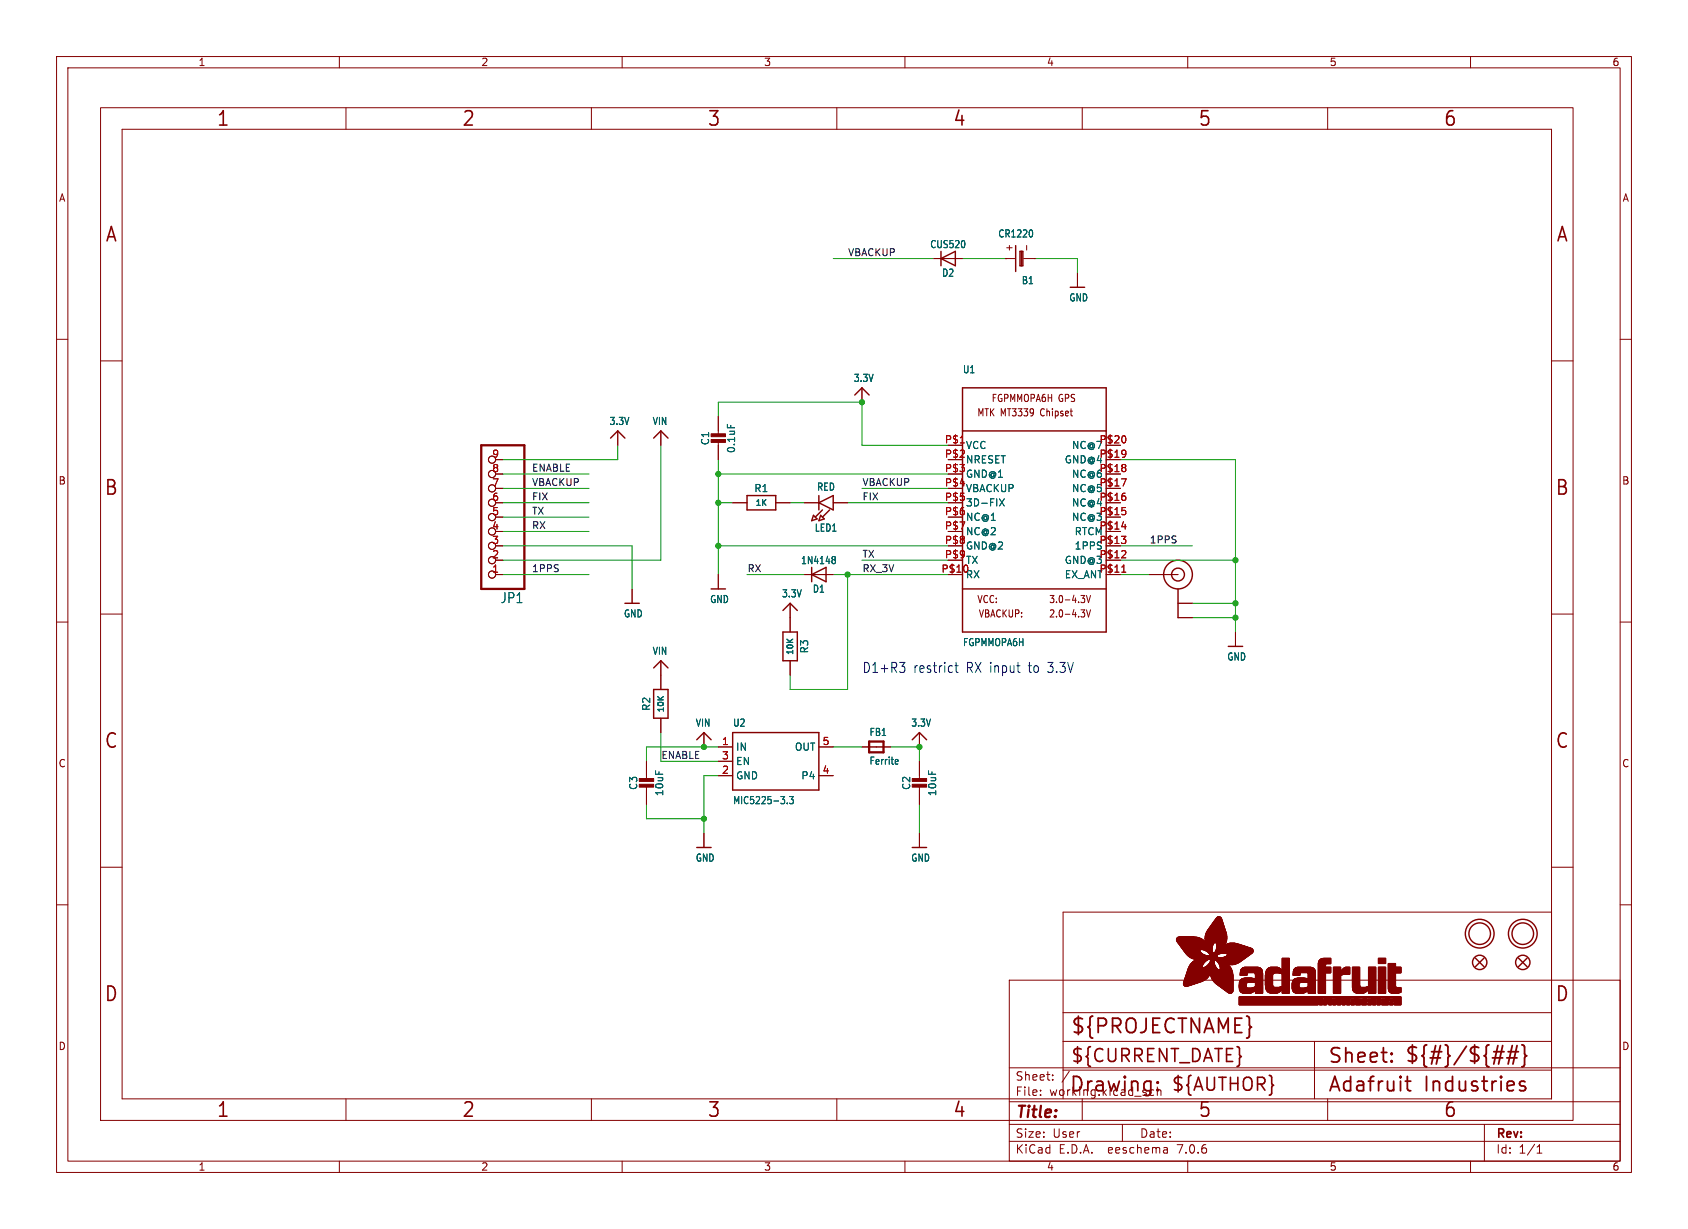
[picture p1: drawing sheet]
<svg xmlns="http://www.w3.org/2000/svg" width="298mm" height="217mm" viewBox="0 0 298 217" stroke-linecap="round" stroke-linejoin="round" font-family="sans-serif">
<defs><g id="words">
<g font-size="3.5" fill="#840000">
<text x="38.2" y="22.7">1</text>
<text x="81.6" y="22.7">2</text>
<text x="125" y="22.7">3</text>
<text x="168.4" y="22.7">4</text>
<text x="211.8" y="22.7">5</text>
<text x="255.1" y="22.7">6</text>
<text x="18.5" y="43.1">A</text>
<text x="275" y="43.1">A</text>
<text x="18.3" y="87.9">B</text>
<text x="274.9" y="87.9">B</text>
<text x="18.3" y="132.7">C</text>
<text x="274.9" y="132.7">C</text>
<text x="18.3" y="177.4">D</text>
<text x="274.9" y="177.4">D</text>
<text x="189.2" y="183.2">${PROJECTNAME}</text>
<text x="234.7" y="188.4">Sheet:</text>
<text x="248.3" y="188.3">${#}/${##}</text>
<text x="38.2" y="197.9">1</text>
<text x="81.6" y="197.9">2</text>
<text x="125" y="197.9">3</text>
<text x="168.4" y="197.9">4</text>
<text x="189" y="193.5">Drawing:</text>
<text x="211.8" y="197.9">5</text>
<text x="234.7" y="193.5">Adafruit</text>
<text x="251.8" y="193.5">Industries</text>
<text x="255.1" y="197.9">6</text>
</g>
<g font-size="3.2" fill="#840000">
<text x="189.2" y="188.2">${CURRENT_DATE}</text>
<text x="207" y="193.3">${AUTHOR}</text>
</g>
<text font-size="2.8" fill="#840000" x="179.4" y="198.2">Title:</text>
<text font-size="2.5" fill="#006464" x="88.4" y="106.9">JP1</text>
<g font-size="2.5" fill="#0000c2">
<text x="152.4" y="119.1">D1+R3</text>
<text x="161.5" y="119.1">restrict</text>
<text x="170.9" y="119.1">RX input</text>
<text x="182.2" y="119.1">to</text>
<text x="185.7" y="119.1">3.3V</text>
</g>
<g font-size="2.1" fill="#840000">
<text x="179.4" y="191.3">Sheet:</text>
<text x="179.4" y="194">File:</text>
<text x="185.5" y="194">working.kicad_sch</text>
<text x="179.4" y="201.4">Size:</text>
<text x="186.1" y="201.4">User</text>
<text x="201.4" y="201.4">Date:</text>
<text x="264.4" y="201.6">Rev:</text>
<text x="179.4" y="204.2">KiCad</text>
<text x="187.2" y="204.2">E.D.A.</text>
<text x="196.1" y="204.2">eeschema</text>
<text x="208.4" y="204.2">7.0.6</text>
<text x="264.4" y="204.2">Id:</text>
<text x="268.5" y="204.2">1/1</text>
</g>
<g font-size="1.8" fill="#840000">
<text x="35" y="11.9">1</text>
<text x="85" y="11.9">2</text>
<text x="135" y="11.9">3</text>
<text x="185" y="11.9">4</text>
<text x="235" y="11.9">5</text>
<text x="285" y="11.9">6</text>
<text x="10.3" y="35.9">A</text>
<text x="286.8" y="35.9">A</text>
<text x="179.2" y="44.6" transform="rotate(-90 179.2 44.6)">+</text>
<text x="175.2" y="71.3">FGPMMOPA6H GPS</text>
<text x="172.7" y="73.8">MTK MT3339</text>
<text x="184.1" y="73.8">Chipset</text>
<text x="10.3" y="85.9">B</text>
<text x="286.7" y="85.9">B</text>
<text x="172.7" y="106.8">VCC:</text>
<text x="185.4" y="106.8">3.0-4.3V</text>
<text x="172.9" y="109.4">VBACKUP:</text>
<text x="185.4" y="109.4">2.0-4.3V</text>
<text x="10.3" y="135.9">C</text>
<text x="286.7" y="135.9">C</text>
<text x="10.3" y="185.9">D</text>
<text x="286.7" y="185.9">D</text>
<text x="35" y="207.2">1</text>
<text x="85" y="207.2">2</text>
<text x="135" y="207.2">3</text>
<text x="185" y="207.2">4</text>
<text x="235" y="207.2">5</text>
<text x="285" y="207.2">6</text>
</g>
<g font-size="1.8" fill="#006464">
<text x="164.4" y="44.1">CUS520</text>
<text x="176.4" y="42.2">CR1220</text>
<text x="166.5" y="49.1">D2</text>
<text x="180.6" y="50.5">B1</text>
<text x="188.9" y="53.5">GND</text>
<text x="150.8" y="67.7">3.3V</text>
<text x="170.2" y="66.2">U1</text>
<text x="107.7" y="75.4">3.3V</text>
<text x="115.3" y="75.4">VIN</text>
<text x="125.6" y="78.8" transform="rotate(-90 125.6 78.8)">C1</text>
<text x="130.2" y="80.2" transform="rotate(-90 130.2 80.2)">0.1uF</text>
<text x="170.7" y="79.6">VCC</text>
<text x="170.7" y="82.1">NRESET</text>
<text x="188.2" y="82.1">GND@4</text>
<text x="189.4" y="79.6">NC@7</text>
<text x="133.3" y="87.2">R1</text>
<text x="144.4" y="87">RED</text>
<text x="170.7" y="84.7">GND@1</text>
<text x="170.7" y="87.2">VBACKUP</text>
<text x="170.7" y="89.8">3D-FIX</text>
<text x="189.4" y="89.8">NC@4</text>
<text x="189.4" y="87.2">NC@5</text>
<text x="189.4" y="84.7">NC@6</text>
<text x="194.3" y="88.6">P$16</text>
<text x="194.3" y="86.1">P$17</text>
<text x="144" y="94.2">LED1</text>
<text x="170.7" y="92.3">NC@1</text>
<text x="170.7" y="94.8">NC@2</text>
<text x="189.4" y="92.3">NC@3</text>
<text x="189.9" y="94.8">RTCM</text>
<text x="194.3" y="93.7">P$14</text>
<text x="141.5" y="100">1N4148</text>
<text x="170.7" y="97.4">GND@2</text>
<text x="188.2" y="99.9">GND@3</text>
<text x="189.9" y="97.4">1PPS</text>
<text x="194.3" y="101.3">P$11</text>
<text x="125.4" y="106.8">GND</text>
<text x="138.1" y="105.8">3.3V</text>
<text x="143.6" y="105">D1</text>
<text x="188.2" y="102.5">EX_ANT</text>
<text x="110.2" y="109.4">GND</text>
<text x="115.3" y="116">VIN</text>
<text x="143.1" y="115.6" transform="rotate(-90 143.1 115.6)">R3</text>
<text x="170.2" y="114.5">FGPMMOPA6H</text>
<text x="216.9" y="117">GND</text>
<text x="115.2" y="125.8" transform="rotate(-90 115.2 125.8)">R2</text>
<text x="122.9" y="128.7">VIN</text>
<text x="129.5" y="128.7">U2</text>
<text x="153.6" y="130.3">FB1</text>
<text x="161" y="128.7">3.3V</text>
<text x="130" y="132.9">IN</text>
<text x="130" y="135.5">EN</text>
<text x="140.4" y="132.9">OUT</text>
<text x="153.6" y="135.4">Ferrite</text>
<text x="112.9" y="139.8" transform="rotate(-90 112.9 139.8)">C3</text>
<text x="117.5" y="140.9" transform="rotate(-90 117.5 140.9)">10uF</text>
<text x="129.5" y="142.4">MIC5225-3.3</text>
<text x="130" y="138">GND</text>
<text x="141.6" y="138">P4</text>
<text x="161.1" y="139.8" transform="rotate(-90 161.1 139.8)">C2</text>
<text x="165.7" y="140.9" transform="rotate(-90 165.7 140.9)">10uF</text>
<text x="122.9" y="152.6">GND</text>
<text x="161" y="152.6">GND</text>
</g>
<g font-size="1.8" fill="#a90000">
<text x="86.9" y="83.6">8</text>
<text x="86.9" y="81">9</text>
<text x="167" y="78.5">P$1</text>
<text x="167" y="81">P$2</text>
<text x="167" y="83.6">P$3</text>
<text x="194.3" y="83.6">P$18</text>
<text x="194.3" y="81">P$19</text>
<text x="194.3" y="78.5">P$20</text>
<text x="86.9" y="88.6">6</text>
<text x="86.9" y="86.1">7</text>
<text x="167" y="86.1">P$4</text>
<text x="167" y="88.6">P$5</text>
<text x="86.9" y="93.7">4</text>
<text x="86.9" y="91.2">5</text>
<text x="167" y="91.2">P$6</text>
<text x="167" y="93.7">P$7</text>
<text x="194.3" y="91.2">P$15</text>
<text x="86.9" y="101.3">1</text>
<text x="86.9" y="98.8">2</text>
<text x="86.9" y="96.3">3</text>
<text x="166.4" y="101.3">P$10</text>
<text x="167" y="96.3">P$8</text>
<text x="167" y="98.8">P$9</text>
<text x="170.7" y="99.9">TX</text>
<text x="194.3" y="98.8">P$12</text>
<text x="194.3" y="96.3">P$13</text>
<text x="170.7" y="102.5">RX</text>
<text x="127.6" y="131.8">1</text>
<text x="145.3" y="131.8">5</text>
<text x="127.6" y="136.9">2</text>
<text x="127.6" y="134.4">3</text>
<text x="145.3" y="136.9">4</text>
</g>
<g font-size="1.7" fill="#0f0f0f">
<text x="149.9" y="45.4">VBACKUP</text>
<text x="94" y="83.5">ENABLE</text>
<text x="94" y="86">VBACKUP</text>
<text x="94" y="88.6">FIX</text>
<text x="152.4" y="86">VBACKUP</text>
<text x="152.4" y="88.6">FIX</text>
<text x="94" y="93.6">RX</text>
<text x="94" y="91.1">TX</text>
<text x="94" y="101.3">1PPS</text>
<text x="132.1" y="101.3">RX</text>
<text x="152.4" y="101.3">RX_3V</text>
<text x="152.4" y="98.7">TX</text>
<text x="203.2" y="96.2">1PPS</text>
<text x="116.8" y="134.3">ENABLE</text>
</g>
<g font-size="1.4" fill="#006464">
<text x="133.4" y="89.7">1K</text>
<text x="140.5" y="116" transform="rotate(-90 140.5 116)">10K</text>
<text x="117.7" y="126.1" transform="rotate(-90 117.7 126.1)">10K</text>
</g>
</g></defs>
<g fill="none" stroke="#840000" stroke-width=".18">
<path d="M10 10h278.5v197.3h-278.5zM12 12h274.5v193.3h-274.5zM17.8 19h260.3v179.1h-260.3zM60 10v2M61.2 19v3.9M104.6 19v3.9M110 10v2M148 19v3.9M160 10v2M191.3 19v3.9M210 10v2M234.7 19v3.9"/>
<path d="M260 10v2M21.6 22.9h252.7v171.4h-252.7zM10 60h2M165.1 45.7h5.1M177.8 45.7h.1M177.8 45.7h1.7M181 45.7h1.9M181.5 43.4v.8M182.9 45.7h.1M190.5 48.3v2.5M286.5 60h2M17.8 63.8h3.8"/>
<path d="M109.2 76.2v2.5M116.8 76.2v2.5M127 73.7v3.3M127 78v3.3M152.4 68.6v2.5M274.3 63.8h3.8M87.6 99.1h1.3M87.6 96.5h1.3M87.6 94h1.3M87.6 91.4h1.3M87.6 88.9h1.3M87.6 86.4h1.3"/>
<path d="M87.6 83.8h1.3M87.6 81.3h1.3M129.5 88.9h2.6M137.2 88.9h2.5M142.2 88.9h2.6M147.3 88.9h2.6M10 110h2M17.8 108.6h3.8M87.6 101.6h1.3M111.8 104.1v2.6M116.8 116.8v5.1M127 101.6v2.5"/>
<path d="M139.7 106.7v5.1M139.7 116.8v2.6M142.2 101.6h5.1M191.1 107.8h.7l-.4 .5M191.1 105.3h.7l-.4 .5M191.6 108.3l.2 .3v.3l-.2 .2M191.6 105.8l.2 .2v.3l-.2 .3M192.1 107.8l.4 1.3 .3-1.3M192.1 105.3l.4 1.3 .3-1.3M203.2 101.6h5.1M208.3 106.7h2.5M208.3 109.2h2.5"/>
<path d="M218.4 111.8v2.5M274.3 108.6h3.8M286.5 110h2M114.3 134.6v3.3M114.3 138.9v3.3M116.8 127v2.5M124.5 129.5v2.6M127 132.1h2.5M127 137.2h2.5M127 134.6h2.5M144.8 132.1h2.5M144.8 137.2h2.5"/>
<path d="M152.4 132.1h5.1M162.6 129.5v2.6M162.6 134.6v3.3M162.6 138.9v3.3M10 160h2M17.8 153.4h3.8M124.5 147.3v2.6M162.6 147.3v2.6M274.3 153.4h3.8M286.5 160h2M178.4 173.3h108.1v32h-108.1zM188 179.1h86.3"/>
<path d="M274.3 161.3h-86.3v33M61.2 194.3v3.8M104.6 194.3v3.8M148 194.3v3.8M178.4 198.8h108.1M178.4 194.8h108.1M178.4 188.8h108.1M184 193.6v.1M184 192.8v.1M186.1 190.9v.1M186.1 190.1v.1M188 184.1h86.3"/>
<path d="M188 189.2h86.3M189.1 189.4l-1.3 2M191.3 194.3v3.8M198.4 198.8v3M203.8 192.7l.2 .1M204 193.6l-.2 .1M204.6 192.2v1.5M204.6 192.9l.2-.2 .4 .1 .1 .9M232.4 184.1v10.2M234.7 194.3v3.8M262.5 198.8v6.5M60 205.3v2"/>
<path d="M110 205.3v2M160 205.3v2M178.4 201.8h108.1M206.3 203l.1 .9M206.4 203.8l-.1 .1M206.4 203.3h-.1M210 205.3v2M260 205.3v2M271.8 203.9h.8M271.8 202.8l.4-.4v1.5"/>
<circle cx="87" cy="96.5" r=".63"/>
<circle cx="87" cy="86.4" r=".63"/>
<circle cx="87" cy="83.8" r=".63"/>
<circle cx="87" cy="99.1" r=".63"/>
<circle cx="87" cy="94" r=".63"/>
<circle cx="87" cy="91.4" r=".63"/>
<circle cx="87" cy="88.9" r=".63"/>
<circle cx="87" cy="81.3" r=".63"/>
<circle cx="87" cy="101.6" r=".63"/>
</g>
<g fill="none" stroke="#840000" stroke-width=".25">
<path d="M166.4 45.7l2.5-1.3v2.6zM166.4 44.4v2.6M179.6 43.4v4.6M180.3 44.4h.5v2.6h-.5zM180.6 44.4v2.6M189.2 50.8h2.6M107.9 77.5l1.3-1.3 1.3 1.3M115.6 77.5l1.2-1.3 1.3 1.3M151.1 69.8l1.3-1.2 1.3 1.2M170.2 68.6h25.4v43.2h-25.4zM170.2 76.2h25.4M132.1 87.6h5.1v2.6h-5.1z"/>
<path d="M143.8 91.1l.7 .7-1 .3zM144.8 87.6v2.6M144.8 88.9l2.5-1.3v2.6zM145.1 91.1l.6 .7-.9 .3zM145.4 90.2l-1.3 1.2M146.7 90.2l-1.3 1.2M110.5 106.7h2.5M115.6 118.1l1.2-1.3 1.3 1.3M125.7 104.1h2.6M138.4 107.9l1.3-1.2 1.3 1.2M138.4 111.8h2.6v5h-2.6zM143.5 101.6l2.5-1.3v2.6z"/>
<path d="M143.5 100.3v2.6M170.2 104.1h25.4M208.3 104.1v5.1M217.2 114.3h2.5M115.6 121.9h2.5v5.1h-2.5zM123.2 130.8l1.3-1.3 1.2 1.3M129.5 129.5h15.3v10.2h-15.3zM161.3 130.8l1.3-1.3 1.2 1.3M123.2 149.9h2.5M161.3 149.9h2.5M260.9 169.4l1.5 1.5M262.4 169.4l-1.5 1.5"/>
<path d="M268.5 169.4l1.5 1.5M270 169.4l-1.5 1.5"/>
<circle cx="208.3" cy="101.6" r="2.54"/>
<circle cx="208.3" cy="101.6" r="1.14"/>
<circle cx="261.6" cy="165.1" r="2.54"/>
<circle cx="261.6" cy="165.1" r="1.9"/>
<circle cx="261.6" cy="170.2" r="1.27"/>
<circle cx="269.2" cy="165.1" r="2.54"/>
<circle cx="269.2" cy="165.1" r="1.9"/>
<circle cx="269.2" cy="170.2" r="1.27"/>
</g>
<g fill="none" stroke="#a90000" stroke-width=".18">
<path d="M169.8 78.3h.7M198.9 77.2l.2 .3-.2 .7M198.9 79.7h.1a1.07 1.07 0 0 1-.1 1M198.3 94.8h.8l-.5 .5M198.3 84.7h.8l-.5 1.2M198.3 93.1h.8M198.4 89.8h.6M198.9 97.4l.2 .2-.1 .3-.7 .7h.8M198.9 82.2l.2 .2-.2 .2M198.9 82.7l.2 .2-.2 .4M198.9 87.8l.2 .1-.2 .5M198.9 90.3l.2 .2-.2 .5"/>
<path d="M198.9 95.4l.2 .2-.2 .4M199.1 80.1l-.2 .2M171.1 100.4v.3M198.3 101.2h.8"/>
</g>
<path d="M182.4 40.7l.2 .4-.2 .8M128.6 75v.6M147.3 98.4h.2l.2 .3-.2 .3M147.3 99h.2M147.5 99l.2 .1v.3l-.2 .3h-.2M176.7 88.2l.9 1.3M177.6 88.2l-.9 1.3M158.4 134.3l.4 .1v.2l-.5 .1M158.8 135.1h-.4M139.2 142v.1M139.6 140.9h.7l-.4 .4 .3 .2v.5l-.1 .1-.5-.1" fill="none" stroke="#006464" stroke-width=".18"/>
<g fill="#840000" stroke="#840000" stroke-width=".18">
<path d="M208 166.3h4.8z"/>
<path d="M208 166.2l4.8 .1z"/>
<path d="M208 166.2h4.8z"/>
<path d="M208 166.2h4.7z"/>
<path d="M208 166.1l4.7 .1z"/>
<path d="M208 166.1h4.6z"/>
<path d="M208 166l4.5 .1z"/>
<path d="M208 166h4.5z"/>
<path d="M208 166.4h4.9z"/>
<path d="M208 166.3l4.9 .1z"/>
<path d="M208 166h4.4z"/>
<path d="M208 165.9l4.4 .1z"/>
<path d="M208.1 166.4l4.9 .1z"/>
<path d="M208.1 165.9h4.2z"/>
<path d="M208.1 166.5h4.9z"/>
<path d="M208.1 165.9h4.1z"/>
<path d="M208.1 165.8l4 .1z"/>
<path d="M208.1 166.6h5z"/>
<path d="M208.1 166.5l4.9 .1z"/>
<path d="M208.1 165.8h3.9z"/>
<path d="M208.2 166.6h4.9z"/>
<path d="M208.2 165.8h3.6z"/>
<path d="M208.2 166.6l4.9 .1z"/>
<path d="M208.2 165.7l3.5 .1z"/>
<path d="M208.2 166.7h5z"/>
<path d="M208.2 166.7h4.9z"/>
<path d="M208.3 166.7l4.9 .1z"/>
<path d="M208.3 165.7h3.3z"/>
<path d="M208.3 166.8h6.3z"/>
<path d="M208.3 166.8h4.9z"/>
<path d="M208.3 166.8l6.3 .1z"/>
<path d="M208.4 166.9h6.2z"/>
<path d="M208.4 167h6.1z"/>
<path d="M208.4 166.9l6.1 .1z"/>
<path d="M208.4 165.7h2.8z"/>
<path d="M208.5 167h6z"/>
<path d="M208.5 167l6 .1z"/>
<path d="M208.6 167.1h5.9z"/>
<path d="M208.6 167.1l5.8 .1z"/>
<path d="M208.6 167.2h5.8z"/>
<path d="M208.7 167.2l5.7 .1z"/>
<path d="M208.7 167.3h5.7z"/>
<path d="M208.7 167.3l5.7 .1z"/>
<path d="M208.8 167.4h5.6z"/>
<path d="M208.8 167.5h5.5z"/>
<path d="M208.8 167.4l5.5 .1z"/>
<path d="M208.9 167.5l5.4 .1z"/>
<path d="M208.9 167.6h5.4z"/>
<path d="M208.9 167.6l5.4 .1z"/>
<path d="M209 167.7h5.3z"/>
<path d="M209 167.7l5.3 .1z"/>
<path d="M209 167.8h5.3z"/>
<path d="M209.1 167.8h5.2z"/>
<path d="M209.1 167.8l5.2 .1z"/>
<path d="M209.1 167.9h5.2z"/>
<path d="M209.2 167.9l3.1 .1z"/>
<path d="M209.2 168h3z"/>
<path d="M209.2 174.1h1.8z"/>
<path d="M209.2 174l1.8 .1z"/>
<path d="M209.2 174h2z"/>
<path d="M209.2 174h2.1z"/>
<path d="M209.2 173.9l2.1 .1z"/>
<path d="M209.2 173.9h2.3z"/>
<path d="M209.2 173.9h2.4z"/>
<path d="M209.2 173.8l2.4 .1z"/>
<path d="M209.2 173.8h2.6z"/>
<path d="M209.2 168l3 .1z"/>
<path d="M209.3 174.1l1.4 .1z"/>
<path d="M209.3 174.1h1.5z"/>
<path d="M209.3 173.8h2.6z"/>
<path d="M209.3 173.7l2.6 .1z"/>
<path d="M209.3 173.7h2.8z"/>
<path d="M209.3 168.1h2.9z"/>
<path d="M209.3 174.2h1.2z"/>
<path d="M209.3 174.2h1.3z"/>
<path d="M209.3 173.7h2.9z"/>
<path d="M209.3 173.6l3 .1z"/>
<path d="M209.3 173.6h3.1z"/>
<path d="M209.3 173.6h3.2z"/>
<path d="M209.3 168.1l2.9 .1z"/>
<path d="M209.3 174.2l1.1 .1z"/>
<path d="M209.3 173.5l3.3 .1z"/>
<path d="M209.3 173.5h3.3z"/>
<path d="M209.3 173.4l3.4 .1z"/>
<path d="M209.3 173.4h3.5z"/>
<path d="M209.3 168.2h2.9z"/>
<path d="M209.4 174.3h.9z"/>
<path d="M209.4 173.4h3.4z"/>
<path d="M209.4 174.3h.8z"/>
<path d="M209.4 173.3l3.5 .1z"/>
<path d="M209.4 173.3h3.5z"/>
<path d="M209.4 173.3h3.6z"/>
<path d="M209.4 173.2l3.7 .1z"/>
<path d="M209.4 168.3h2.8z"/>
<path d="M209.4 168.2l2.8 .1z"/>
<path d="M209.4 174.3l.7 .1z"/>
<path d="M209.4 173.2h3.7z"/>
<path d="M209.4 173.2h3.8z"/>
<path d="M209.4 173.1l3.8 .1z"/>
<path d="M209.4 173.1h3.9z"/>
<path d="M209.5 173.1h3.8z"/>
<path d="M209.5 173l3.8 .1z"/>
<path d="M209.5 168.3l2.8 .1z"/>
<path d="M209.5 174.4h.5z"/>
<path d="M209.5 173h3.9z"/>
<path d="M209.5 172.9l4 .1z"/>
<path d="M209.5 168.4h2.8z"/>
<path d="M209.5 172.9h4z"/>
<path d="M209.5 172.8l4.1 .1z"/>
<path d="M209.5 172.8h4.1z"/>
<path d="M209.5 168.4l2.9 .1z"/>
<path d="M209.6 172.8h4z"/>
<path d="M209.6 172.7l4 .1z"/>
<path d="M209.6 168.5h2.8z"/>
<path d="M209.6 174.4h.3z"/>
<path d="M209.6 172.7h4.1z"/>
<path d="M209.6 172.6l4.1 .1z"/>
<path d="M209.6 168.5l2.9 .1z"/>
<path d="M209.6 172.6h4.1z"/>
<path d="M209.6 172.6h4.2z"/>
<path d="M209.6 172.5l4.2 .1z"/>
<path d="M209.6 172.5h4.2z"/>
<path d="M209.6 168.6h3z"/>
<path d="M209.6 168.6h2.9z"/>
<path d="M209.7 172.5h4.1z"/>
<path d="M209.7 172.4l4.1 .1z"/>
<path d="M209.7 172.4h4.2z"/>
<path d="M209.7 172.3l4.2 .1z"/>
<path d="M209.7 168.6l2.9 .1z"/>
<path d="M209.8 172.3h4.1z"/>
<path d="M209.8 172.2l4.1 .1z"/>
<path d="M209.8 172.2h4.1z"/>
<path d="M209.8 168.7l2.9 .1z"/>
<path d="M209.8 168.7h2.9z"/>
<path d="M209.8 172.1l4.2 .1z"/>
<path d="M209.8 172.1h4.2z"/>
<path d="M209.8 168.8h3z"/>
<path d="M209.8 172l4.2 .1z"/>
<path d="M209.8 172h4.2z"/>
<path d="M209.8 168.8h3.1z"/>
<path d="M209.9 171.9l4.1 .1z"/>
<path d="M209.9 171.9h4.1z"/>
<path d="M209.9 168.8l3 .1z"/>
<path d="M209.9 171.8l4.1 .1z"/>
<path d="M209.9 171.8h4.1z"/>
<path d="M209.9 168.9h3.1z"/>
<path d="M209.9 171.8h8z"/>
<path d="M209.9 171.7l8 .1z"/>
<path d="M209.9 171.7h7.9z"/>
<path d="M209.9 168.9h3.2z"/>
<path d="M210 171.6l7.8 .1z"/>
<path d="M210 171.6h7.8z"/>
<path d="M210 168.9l3.2 .1z"/>
<path d="M210 171.5l7.8 .1z"/>
<path d="M210 171.5h5.5z"/>
<path d="M210 169h3.3z"/>
<path d="M210 171.5h5.4z"/>
<path d="M210 171.4l5.4 .1z"/>
<path d="M210 171.4h5.3z"/>
<path d="M210 169h5.2z"/>
<path d="M210.1 171.3l5.1 .1z"/>
<path d="M210.1 171.3h5.1z"/>
<path d="M210.1 169l5.1 .1z"/>
<path d="M210.1 171.2l5 .1z"/>
<path d="M210.1 171.2h5z"/>
<path d="M210.1 171.1l5 .1z"/>
<path d="M210.1 171.1h4.9z"/>
<path d="M210.1 169.1h5z"/>
<path d="M210.2 171l2.5 .1z"/>
<path d="M210.2 171h2.5z"/>
<path d="M210.2 169.1h5z"/>
<path d="M210.2 171h2.4z"/>
<path d="M210.2 169.1l5 .1z"/>
<path d="M210.2 170.9l2.4 .1z"/>
<path d="M210.2 170.9h2.4z"/>
<path d="M210.2 169.2h5z"/>
<path d="M210.3 170.8l2.3 .1z"/>
<path d="M210.3 170.8h2.3z"/>
<path d="M210.3 169.2h4.9z"/>
<path d="M210.3 170.7l2.3 .1z"/>
<path d="M210.3 170.7h2.3z"/>
<path d="M210.3 169.2l5 .1z"/>
<path d="M210.4 170.7h2.2z"/>
<path d="M210.4 170.6l2.3 .1z"/>
<path d="M210.4 170.6h2.3z"/>
<path d="M210.4 169.3h5z"/>
<path d="M210.4 170.5l2.3 .1z"/>
<path d="M210.5 170.5h2.2z"/>
<path d="M210.5 169.3l5.2 .1z"/>
<path d="M210.5 170.4l2.3 .1z"/>
<path d="M210.5 170.4h2.3z"/>
<path d="M210.6 170.4h2.2z"/>
<path d="M210.6 169.4h9.6z"/>
<path d="M210.6 170.3l2.2 .1z"/>
<path d="M210.6 170.3h2.2z"/>
<path d="M210.7 170.3h2.2z"/>
<path d="M210.7 169.4l9.4 .1z"/>
<path d="M210.7 170.2l2.2 .1z"/>
<path d="M210.7 170.2h2.2z"/>
<path d="M210.8 170.2h2.2z"/>
<path d="M210.8 170.1l2.2 .1z"/>
<path d="M210.8 169.5h9.3z"/>
<path d="M210.8 170.1h2.2z"/>
<path d="M210.9 170.1h2.2z"/>
<path d="M211 170l2.1 .1z"/>
<path d="M211 170h2.1z"/>
<path d="M211 169.5l9 .1z"/>
<path d="M211 170h2.2z"/>
<path d="M211.1 169.9l2.2 .1z"/>
<path d="M211.1 169.9h2.2z"/>
<path d="M211.2 169.6h8.7z"/>
<path d="M211.2 169.8l2.1 .1z"/>
<path d="M211.3 169.8h2.1z"/>
<path d="M211.3 169.6h8.6z"/>
<path d="M211.4 169.7l2.1 .1z"/>
<path d="M211.5 169.7h2.1z"/>
<path d="M211.6 169.7h2z"/>
<path d="M211.7 169.6l2 .1z"/>
<path d="M212.7 167.9l1.6 .1z"/>
<path d="M212.8 168h1.5z"/>
<path d="M212.9 168h1.4z"/>
<path d="M212.9 171l2.1 .1z"/>
<path d="M213 171h2z"/>
<path d="M213 168l1.3 .1z"/>
<path d="M213 166h3.9z"/>
<path d="M213 165.9l3.9 .1z"/>
<path d="M213 165.9h3.9z"/>
<path d="M213 165.8l3.9 .1z"/>
<path d="M213.1 171h1.9z"/>
<path d="M213.1 168.1h1.2z"/>
<path d="M213.1 166.3l3.8 .1z"/>
<path d="M213.1 166.3h3.8z"/>
<path d="M213.1 166.2l3.8 .1z"/>
<path d="M213.1 166.2h3.8z"/>
<path d="M213.1 166.1l3.8 .1z"/>
<path d="M213.1 166.1h3.8z"/>
<path d="M213.1 166l3.8 .1z"/>
<path d="M213.1 165.8h3.8z"/>
<path d="M213.1 165.7l3.8 .1z"/>
<path d="M213.1 165.7h3.8z"/>
<path d="M213.1 165.6l3.8 .1z"/>
<path d="M213.1 165.6h3.8z"/>
<path d="M213.1 165.5l3.8 .1z"/>
<path d="M213.1 165.5h3.8z"/>
<path d="M213.1 166.4l3.7 .1z"/>
<path d="M213.1 166.4h3.8z"/>
<path d="M213.1 165.4l3.8 .1z"/>
<path d="M213.1 165.4h3.8z"/>
<path d="M213.1 170.9l1.9 .1z"/>
<path d="M213.1 166.5l3.7 .1z"/>
<path d="M213.1 166.5h3.7z"/>
<path d="M213.1 165.3l3.8 .1z"/>
<path d="M213.1 165.3h3.8z"/>
<path d="M213.2 170.9h1.7z"/>
<path d="M213.2 166.7h1.6z"/>
<path d="M213.2 166.6l3.6 .1z"/>
<path d="M213.2 166.6h3.6z"/>
<path d="M213.2 165.2l3.7 .1z"/>
<path d="M213.2 165.2h3.7z"/>
<path d="M213.2 165.1l3.7 .1z"/>
<path d="M213.2 168.1l1.1 .1z"/>
<path d="M213.2 166.7l1.5 .1z"/>
<path d="M213.2 166.7h1.5z"/>
<path d="M213.2 165.1h3.6z"/>
<path d="M213.2 165l3.6 .1z"/>
<path d="M213.3 170.9h1.6z"/>
<path d="M213.3 166.8h1.3z"/>
<path d="M213.3 165h3.5z"/>
<path d="M213.3 164.9l3.5 .1z"/>
<path d="M213.3 170.8l1.6 .1z"/>
<path d="M213.3 168.2h1z"/>
<path d="M213.3 164.9h3.5z"/>
<path d="M213.3 164.8l3.5 .1z"/>
<path d="M213.4 170.8h1.5z"/>
<path d="M213.4 164.8h3.4z"/>
<path d="M213.4 164.8h3.3z"/>
<path d="M213.4 164.7l3.3 .1z"/>
<path d="M213.4 168.2l1 .1z"/>
<path d="M213.4 164.7h3.3z"/>
<path d="M213.4 164.6l3.3 .1z"/>
<path d="M213.5 170.7l1.4 .1z"/>
<path d="M213.5 170.7h1.3z"/>
<path d="M213.5 168.3h.9z"/>
<path d="M213.5 164.6h3.2z"/>
<path d="M213.5 164.5l3.2 .1z"/>
<path d="M213.5 164.5h3.2z"/>
<path d="M213.5 164.5h3.1z"/>
<path d="M213.6 170.6l1.2 .1z"/>
<path d="M213.6 170.6h1.2z"/>
<path d="M213.6 168.3l.8 .1z"/>
<path d="M213.6 164.4l3 .1z"/>
<path d="M213.6 164.4h3z"/>
<path d="M213.6 168.4h.8z"/>
<path d="M213.6 164.3l3 .1z"/>
<path d="M213.7 170.5l1.1 .1z"/>
<path d="M213.7 170.5h1.1z"/>
<path d="M213.7 168.4l.8 .1z"/>
<path d="M213.7 164.3h2.9z"/>
<path d="M213.7 170.5h1z"/>
<path d="M213.7 168.5h.9z"/>
<path d="M213.7 168.5h.8z"/>
<path d="M213.7 164.2l2.9 .1z"/>
<path d="M213.7 164.2h2.8z"/>
<path d="M213.7 170.4l1 .1z"/>
<path d="M213.8 170.4h.9z"/>
<path d="M213.8 169h1.4z"/>
<path d="M213.8 168.6h2.1z"/>
<path d="M213.8 168.5l2.3 .1z"/>
<path d="M213.8 164.2h2.7z"/>
<path d="M213.8 164.1l2.7 .1z"/>
<path d="M213.8 170.3l.9 .1z"/>
<path d="M213.8 168.9l1.4 .1z"/>
<path d="M213.8 168.6l1.9 .1z"/>
<path d="M213.8 168.6h2z"/>
<path d="M213.8 164.1h2.7z"/>
<path d="M213.8 170.3h.9z"/>
<path d="M213.8 168.9h1.4z"/>
<path d="M213.8 168.7h1.7z"/>
<path d="M213.8 164l2.7 .1z"/>
<path d="M213.9 170.3h.8z"/>
<path d="M213.9 170.2l.8 .1z"/>
<path d="M213.9 168.9h1.4z"/>
<path d="M213.9 168.8l1.4 .1z"/>
<path d="M213.9 168.8h1.4z"/>
<path d="M213.9 168.8h1.5z"/>
<path d="M213.9 168.7l1.6 .1z"/>
<path d="M213.9 164h2.6z"/>
<path d="M213.9 170.2h.8z"/>
<path d="M213.9 169.6l6 .1z"/>
<path d="M213.9 163.9l2.6 .1z"/>
<path d="M213.9 170.1l.8 .1z"/>
<path d="M213.9 163.9h2.5z"/>
<path d="M214 170.1h.7z"/>
<path d="M214 170l.7 .1z"/>
<path d="M214 169.7h5.8z"/>
<path d="M214 163.8l2.4 .1z"/>
<path d="M214 163.8h2.4z"/>
<path d="M214 170h.7z"/>
<path d="M214 169.9l.7 .1z"/>
<path d="M214 169.9h.7z"/>
<path d="M214 169.8l.7 .1z"/>
<path d="M214 169.8h.8z"/>
<path d="M214 169.7l5.7 .1z"/>
<path d="M214 172.2l4 .1z"/>
<path d="M214 172.2h4z"/>
<path d="M214 172.2h3.9z"/>
<path d="M214 172.1l3.9 .1z"/>
<path d="M214 172.1h3.9z"/>
<path d="M214 172l3.9 .1z"/>
<path d="M214 172h3.9z"/>
<path d="M214 171.9l3.9 .1z"/>
<path d="M214 163.7l2.4 .1z"/>
<path d="M214.1 172.6h3.9z"/>
<path d="M214.1 172.5l3.9 .1z"/>
<path d="M214.1 172.5h3.9z"/>
<path d="M214.1 172.4l3.9 .1z"/>
<path d="M214.1 172.4h3.9z"/>
<path d="M214.1 172.3l3.9 .1z"/>
<path d="M214.1 172.3h3.9z"/>
<path d="M214.1 171.9h3.8z"/>
<path d="M214.1 171.8l3.8 .1z"/>
<path d="M214.1 171.8h3.8z"/>
<path d="M214.1 163.7h2.3z"/>
<path d="M214.1 172.7h3.9z"/>
<path d="M214.1 172.6l3.9 .1z"/>
<path d="M214.1 163.6l2.3 .1z"/>
<path d="M214.1 163.6h2.3z"/>
<path d="M214.1 172.8h3.9z"/>
<path d="M214.1 172.7l3.9 .1z"/>
<path d="M214.2 172.9h3.8z"/>
<path d="M214.2 172.8l3.8 .1z"/>
<path d="M214.2 172.8h3.8z"/>
<path d="M214.2 163.6h2.1z"/>
<path d="M214.2 163.5l2.1 .1z"/>
<path d="M214.2 173h3.8z"/>
<path d="M214.2 172.9l3.8 .1z"/>
<path d="M214.2 163.5h2.1z"/>
<path d="M214.2 163.4l2.1 .1z"/>
<path d="M214.3 173.1h3.7z"/>
<path d="M214.3 173l3.7 .1z"/>
<path d="M214.3 163.4h2z"/>
<path d="M214.3 173.2h3.7z"/>
<path d="M214.3 173.1l3.7 .1z"/>
<path d="M214.3 163.3l2 .1z"/>
<path d="M214.3 163.3h2z"/>
<path d="M214.4 173.2l3.6 .1z"/>
<path d="M214.4 173.2h3.6z"/>
<path d="M214.4 163.3h1.9z"/>
<path d="M214.4 163.2l1.8 .1z"/>
<path d="M214.4 173.3h3.6z"/>
<path d="M214.4 163.2h1.8z"/>
<path d="M214.5 173.3l3.5 .1z"/>
<path d="M214.5 163.2h1.7z"/>
<path d="M214.5 173.4h3.5z"/>
<path d="M214.5 163.1l1.7 .1z"/>
<path d="M214.5 163.1h1.7z"/>
<path d="M214.5 173.4l3.5 .1z"/>
<path d="M214.5 163l1.7 .1z"/>
<path d="M214.6 173.5h3.4z"/>
<path d="M214.6 173.6h3.4z"/>
<path d="M214.6 173.5l3.4 .1z"/>
<path d="M214.6 163h1.6z"/>
<path d="M214.6 168.5h6.8z"/>
<path d="M214.6 162.9l1.6 .1z"/>
<path d="M214.6 162.9h1.5z"/>
<path d="M214.7 173.7h3.3z"/>
<path d="M214.7 173.6l3.3 .1z"/>
<path d="M214.7 168.5h6.7z"/>
<path d="M214.7 162.9h1.4z"/>
<path d="M214.7 162.8l1.4 .1z"/>
<path d="M214.7 162.8h1.4z"/>
<path d="M214.8 173.7l3.2 .1z"/>
<path d="M214.8 168.4l6.7 .1z"/>
<path d="M214.8 162.7l1.3 .1z"/>
<path d="M214.8 162.7h1.3z"/>
<path d="M214.8 173.8h3.2z"/>
<path d="M214.8 168.4h6.7z"/>
<path d="M214.8 168.3l6.7 .1z"/>
<path d="M214.8 162.6l1.3 .1z"/>
<path d="M214.9 168.3h6.6z"/>
<path d="M214.9 162.6h1.2z"/>
<path d="M214.9 162.6h1.1z"/>
<path d="M214.9 173.9h3.1z"/>
<path d="M214.9 173.8l3.1 .1z"/>
<path d="M214.9 169.8h4.8z"/>
<path d="M214.9 168.2l6.7 .1z"/>
<path d="M214.9 168.2h6.7z"/>
<path d="M214.9 162.5l1.1 .1z"/>
<path d="M214.9 162.5h1.1z"/>
<path d="M214.9 166.7h1.8z"/>
<path d="M215 173.9h3z"/>
<path d="M215 169.8h4.6z"/>
<path d="M215 168.1l6.6 .1z"/>
<path d="M215 168.1h6.6z"/>
<path d="M215 168.1h6.5z"/>
<path d="M215 166.7h1.7z"/>
<path d="M215 162.5h1z"/>
<path d="M215 162.4l1 .1z"/>
<path d="M215 174h3z"/>
<path d="M215 173.9l3 .1z"/>
<path d="M215 168l6.5 .1z"/>
<path d="M215 168h6.5z"/>
<path d="M215 166.8h1.7z"/>
<path d="M215 166.7l1.7 .1z"/>
<path d="M215 162.4h1z"/>
<path d="M215 169.8l4.6 .1z"/>
<path d="M215 167.9l6.5 .1z"/>
<path d="M215 167.9h6.5z"/>
<path d="M215.1 174h2.9z"/>
<path d="M215.1 167.8l6.4 .1z"/>
<path d="M215.1 167.8h6.3z"/>
<path d="M215.1 167.7l6.2 .1z"/>
<path d="M215.1 167.7h6.2z"/>
<path d="M215.1 166.9l1.5 .1z"/>
<path d="M215.1 166.9h1.5z"/>
<path d="M215.1 166.8l1.6 .1z"/>
<path d="M215.1 162.3l.8 .1z"/>
<path d="M215.1 162.3h.8z"/>
<path d="M215.1 174l2.9 .1z"/>
<path d="M215.1 169.9l4.4 .1z"/>
<path d="M215.1 169.9h4.4z"/>
<path d="M215.1 167.7h6.1z"/>
<path d="M215.1 167.6l6 .1z"/>
<path d="M215.1 167.6h5.9z"/>
<path d="M215.1 167.6h5.8z"/>
<path d="M215.1 167.5l5.7 .1z"/>
<path d="M215.1 167.5h5.6z"/>
<path d="M215.1 167.4l5.5 .1z"/>
<path d="M215.1 167.4h5.4z"/>
<path d="M215.1 167.4h5.2z"/>
<path d="M215.1 167.3l5.2 .1z"/>
<path d="M215.1 167.3h5.1z"/>
<path d="M215.1 167.3h1.2z"/>
<path d="M215.1 167.2l4.9 .1z"/>
<path d="M215.1 167.2h1.3z"/>
<path d="M215.1 167.1l1.4 .1z"/>
<path d="M215.1 167.1h1.4z"/>
<path d="M215.1 167l1.4 .1z"/>
<path d="M215.1 167h1.5z"/>
<path d="M215.1 162.2l.8 .1z"/>
<path d="M215.2 174.1h2.8z"/>
<path d="M215.2 170h4.2z"/>
<path d="M215.2 162.2h.7z"/>
<path d="M215.2 170l4.2 .1z"/>
<path d="M215.2 162.2h.6z"/>
<path d="M215.3 174.1l2.7 .1z"/>
<path d="M215.3 170.1h4z"/>
<path d="M215.3 162.1l.4 .1z"/>
<path d="M215.3 174.2h2.7z"/>
<path d="M215.3 170.1l3.9 .1z"/>
<path d="M215.3 170.1h3.9z"/>
<path d="M215.3 162.1h.4z"/>
<path d="M215.3 170.2h3.8z"/>
<path d="M215.4 170.2l3.6 .1z"/>
<path d="M215.4 170.2h3.6z"/>
<path d="M215.4 174.3h2.6z"/>
<path d="M215.4 174.2l2.6 .1z"/>
<path d="M215.4 170.3h3.5z"/>
<path d="M215.5 174.3h2.5z"/>
<path d="M215.5 170.4h3.2z"/>
<path d="M215.5 170.3l3.3 .1z"/>
<path d="M215.5 170.4l1.4 .1z"/>
<path d="M215.5 170.4h1.4z"/>
<path d="M215.5 174.3l2.5 .1z"/>
<path d="M215.5 170.5h1.5z"/>
<path d="M215.6 174.4h2.4z"/>
<path d="M215.6 171.5h2.2z"/>
<path d="M215.6 170.6h1.5z"/>
<path d="M215.6 170.5l1.4 .1z"/>
<path d="M215.6 170.5h1.4z"/>
<path d="M215.6 170.7h1.6z"/>
<path d="M215.6 170.6l1.6 .1z"/>
<path d="M215.6 170.6h1.6z"/>
<path d="M215.7 170.7l1.6 .1z"/>
<path d="M215.7 170.7h1.6z"/>
<path d="M215.7 174.4l2.3 .1z"/>
<path d="M215.7 171.5h2.1z"/>
<path d="M215.7 171.4l2 .1z"/>
<path d="M215.7 170.9h1.7z"/>
<path d="M215.7 170.8l1.7 .1z"/>
<path d="M215.7 170.8h1.7z"/>
<path d="M215.7 170.8h1.6z"/>
<path d="M215.7 174.5h2.3z"/>
<path d="M215.7 171.4h2z"/>
<path d="M215.7 171.3l2 .1z"/>
<path d="M215.7 171l1.8 .1z"/>
<path d="M215.7 171h1.8z"/>
<path d="M215.7 170.9l1.8 .1z"/>
<path d="M215.7 170.9h1.8z"/>
<path d="M215.8 171.3h1.9z"/>
<path d="M215.8 171.2l1.8 .1z"/>
<path d="M215.8 171.2h1.8z"/>
<path d="M215.8 171.1l1.8 .1z"/>
<path d="M215.8 171.1h1.8z"/>
<path d="M215.8 174.5h2.2z"/>
<path d="M215.8 174.5l2.2 .1z"/>
<path d="M215.8 169.3l4.5 .1z"/>
<path d="M215.9 174.6h2.1z"/>
<path d="M216 174.6l2 .1z"/>
<path d="M216 174.7h2z"/>
<path d="M216.1 174.7l1.9 .1z"/>
<path d="M216.1 174.8h1.9z"/>
<path d="M216.2 174.8l1.8 .1z"/>
<path d="M216.2 169.3h4.1z"/>
<path d="M216.2 174.9h1.8z"/>
<path d="M216.3 174.9h1.7z"/>
<path d="M216.3 169.3h4.1z"/>
<path d="M216.3 174.9l1.7 .1z"/>
<path d="M216.4 167.3h3.7z"/>
<path d="M216.4 175h1.6z"/>
<path d="M216.4 169.2l4.1 .1z"/>
<path d="M216.5 175l1.5 .1z"/>
<path d="M216.5 167.2h3.3z"/>
<path d="M216.5 175.1h1.5z"/>
<path d="M216.5 169.2h4z"/>
<path d="M216.5 167.1l3.2 .1z"/>
<path d="M216.6 175.1l1.4 .1z"/>
<path d="M216.6 169.2h3.9z"/>
<path d="M216.6 168.5l4.8 .1z"/>
<path d="M216.6 167.1h2.9z"/>
<path d="M216.6 175.2h1.4z"/>
<path d="M216.7 175.2h1.3z"/>
<path d="M216.7 169.1l3.9 .1z"/>
<path d="M216.7 167l2.6 .1z"/>
<path d="M216.7 169.1h3.9z"/>
<path d="M216.8 175.3h1.2z"/>
<path d="M216.8 175.2l1.2 .1z"/>
<path d="M216.8 168.6h4.5z"/>
<path d="M216.8 167h2.4z"/>
<path d="M216.8 169.1h3.9z"/>
<path d="M216.8 167h2.3z"/>
<path d="M216.9 175.3h1.1z"/>
<path d="M216.9 175.3l1.1 .1z"/>
<path d="M216.9 170.4h1.7z"/>
<path d="M216.9 169l3.8 .1z"/>
<path d="M216.9 169h3.9z"/>
<path d="M216.9 166.9l2.1 .1z"/>
<path d="M216.9 175.4h1z"/>
<path d="M216.9 170.4l1.7 .1z"/>
<path d="M216.9 168.6l4.3 .1z"/>
<path d="M217 168.7h4.2z"/>
<path d="M217 175.4h.9z"/>
<path d="M217 168.9l3.9 .1z"/>
<path d="M217 168.9h3.9z"/>
<path d="M217 168.9h4z"/>
<path d="M217 168.8h4.1z"/>
<path d="M217 168.7l4.1 .1z"/>
<path d="M217 166.9h1.9z"/>
<path d="M217 175.4l.9 .1z"/>
<path d="M217 168.8l4 .1z"/>
<path d="M217 168.8h4z"/>
<path d="M217 166.9h1.8z"/>
<path d="M217.1 170.5h1.4z"/>
<path d="M217.1 175.5h.8z"/>
<path d="M217.1 175.5h.7z"/>
<path d="M217.1 166.8l1.6 .1z"/>
<path d="M217.2 175.5l.6 .1z"/>
<path d="M217.2 170.5h1.1z"/>
<path d="M217.2 175.6h.6z"/>
<path d="M217.2 170.5l1.1 .1z"/>
<path d="M217.3 175.6h.4z"/>
<path d="M217.3 166.8h1.2z"/>
<path d="M217.4 166.8h1z"/>
<path d="M217.4 175.6l.1 .1z"/>
<path d="M217.4 170.6h.6z"/>
<path d="M219.1 177.7h14z"/>
<path d="M219.1 177.6l14 .1z"/>
<path d="M219.1 177.6h14z"/>
<path d="M219.1 177.5l14 .1z"/>
<path d="M219.1 177.5h14z"/>
<path d="M219.1 177.4l14 .1z"/>
<path d="M219.1 177.4h14z"/>
<path d="M219.1 177.3l14 .1z"/>
<path d="M219.1 177.3h14z"/>
<path d="M219.1 177.2l14 .1z"/>
<path d="M219.1 177.2h14z"/>
<path d="M219.1 177.1l14 .1z"/>
<path d="M219.1 177.1h14z"/>
<path d="M219.1 177l14 .1z"/>
<path d="M219.1 177h14z"/>
<path d="M219.1 176.9l14 .1z"/>
<path d="M219.1 176.9h14z"/>
<path d="M219.1 176.8l14 .1z"/>
<path d="M219.1 176.8h14z"/>
<path d="M219.1 176.7l14 .1z"/>
<path d="M219.1 176.7h14z"/>
<path d="M219.1 176.6l14 .1z"/>
<path d="M219.1 176.6h14z"/>
<path d="M219.1 176.5l14 .1z"/>
<path d="M219.1 176.5h14z"/>
<path d="M219.1 176.4l28.6 .1z"/>
<path d="M219.1 176.4h28.6z"/>
<path d="M219.1 176.3l28.6 .1z"/>
<path d="M219.1 176.3h28.6z"/>
<path d="M219.1 174.6h1.3z"/>
<path d="M219.1 174.5l1.3 .1z"/>
<path d="M219.1 174.5h1.2z"/>
<path d="M219.1 174.4l1.2 .1z"/>
<path d="M219.1 174.4h1.2z"/>
<path d="M219.1 174.3l1.2 .1z"/>
<path d="M219.1 174.3h1.2z"/>
<path d="M219.1 174.2l1.2 .1z"/>
<path d="M219.1 174.2h1.2z"/>
<path d="M219.1 174.1l1.2 .1z"/>
<path d="M219.1 174.1h1.2z"/>
<path d="M219.1 174.9l4.2 .1z"/>
<path d="M219.1 174.9h4.2z"/>
<path d="M219.1 174.8l4.2 .1z"/>
<path d="M219.1 174.8h4.2z"/>
<path d="M219.1 174.7l4.2 .1z"/>
<path d="M219.1 174.7h1.5z"/>
<path d="M219.1 174.6l1.4 .1z"/>
<path d="M219.1 174l1.2 .1z"/>
<path d="M219.1 174h1.2z"/>
<path d="M219.1 173.9l1.2 .1z"/>
<path d="M219.1 173.9h1.3z"/>
<path d="M219.1 173.8l1.3 .1z"/>
<path d="M219.1 173.8h1.4z"/>
<path d="M219.1 173.8h1.5z"/>
<path d="M219.1 173.7l1.5 .1z"/>
<path d="M219.1 175.1h4.2z"/>
<path d="M219.1 175l4.2 .1z"/>
<path d="M219.1 175h4.2z"/>
<path d="M219.1 173.7h4.2z"/>
<path d="M219.1 173.6l4.2 .1z"/>
<path d="M219.1 173.6h4.2z"/>
<path d="M219.2 175.1l2.7 .1z"/>
<path d="M219.2 173.6h4.1z"/>
<path d="M219.2 173.5l4.1 .1z"/>
<path d="M219.2 175.2h2.6z"/>
<path d="M219.2 175.2h2.7z"/>
<path d="M219.2 173.5h4.1z"/>
<path d="M219.2 173.4l4.1 .1z"/>
<path d="M219.2 173.4h4.1z"/>
<path d="M219.3 175.3h2.4z"/>
<path d="M219.3 175.3h2.5z"/>
<path d="M219.3 175.2l2.5 .1z"/>
<path d="M219.3 173.4h4z"/>
<path d="M219.3 173.3l4 .1z"/>
<path d="M219.3 172.5h1.2z"/>
<path d="M219.3 172.4l1.2 .1z"/>
<path d="M219.3 172.4h1.2z"/>
<path d="M219.3 172.3l1.2 .1z"/>
<path d="M219.3 172.3h1.2z"/>
<path d="M219.3 172.2l1.2 .1z"/>
<path d="M219.3 172.2h1.2z"/>
<path d="M219.3 172.1l1.3 .1z"/>
<path d="M219.3 173.3h4z"/>
<path d="M219.3 172.1h1.3z"/>
<path d="M219.3 172l1.3 .1z"/>
<path d="M219.3 172h1.3z"/>
<path d="M219.3 172h3.9z"/>
<path d="M219.3 171.9l3.9 .1z"/>
<path d="M219.3 171.9h3.9z"/>
<path d="M219.3 175.4h2.3z"/>
<path d="M219.3 175.3l2.4 .1z"/>
<path d="M219.3 171.8l3.9 .1z"/>
<path d="M219.3 171.8h3.9z"/>
<path d="M219.3 171.7l3.9 .1z"/>
<path d="M219.3 171.7h3.9z"/>
<path d="M219.4 175.4h2.1z"/>
<path d="M219.4 173.2l3.9 .1z"/>
<path d="M219.4 173.2h3.9z"/>
<path d="M219.4 171.6l3.8 .1z"/>
<path d="M219.4 171.6h3.8z"/>
<path d="M219.4 171.5l3.8 .1z"/>
<path d="M219.4 171.5h3.8z"/>
<path d="M219.4 171.5h3.7z"/>
<path d="M219.4 175.5h2z"/>
<path d="M219.4 175.4l2.1 .1z"/>
<path d="M219.4 171.4l3.7 .1z"/>
<path d="M219.4 171.4h3.7z"/>
<path d="M219.5 173.1l3.8 .1z"/>
<path d="M219.5 171.4h3.6z"/>
<path d="M219.5 175.5h1.9z"/>
<path d="M219.5 173.1h3.8z"/>
<path d="M219.5 171.3l3.5 .1z"/>
<path d="M219.5 171.3h3.5z"/>
<path d="M219.6 173.1h3.7z"/>
<path d="M219.6 171.3h3.4z"/>
<path d="M219.6 175.5l1.7 .1z"/>
<path d="M219.6 171.2l3.3 .1z"/>
<path d="M219.6 175.6h1.6z"/>
<path d="M219.6 173l3.7 .1z"/>
<path d="M219.6 171.2h3.3z"/>
<path d="M219.7 171.2h3.2z"/>
<path d="M219.7 171.1l3.1 .1z"/>
<path d="M219.7 173h2.1z"/>
<path d="M219.8 171.1h2.9z"/>
<path d="M219.8 175.6h1.2z"/>
<path d="M219.9 173h1.6z"/>
<path d="M219.9 171l2.7 .1z"/>
<path d="M220 172.9l1.3 .1z"/>
<path d="M220 171h2.5z"/>
<path d="M221.3 174.7h2z"/>
<path d="M221.4 174.6l1.9 .1z"/>
<path d="M221.6 174.6h1.7z"/>
<path d="M221.7 174.6h1.6z"/>
<path d="M221.7 174.5l1.6 .1z"/>
<path d="M221.8 174.5h1.5z"/>
<path d="M221.8 172h1.4z"/>
<path d="M221.9 172l1.3 .1z"/>
<path d="M221.9 174.5h1.4z"/>
<path d="M221.9 172.1l1.4 .1z"/>
<path d="M221.9 172.1h1.4z"/>
<path d="M221.9 172.1h1.3z"/>
<path d="M221.9 172.3h1.4z"/>
<path d="M221.9 172.2l1.4 .1z"/>
<path d="M221.9 172.2h1.4z"/>
<path d="M222 175.6h1.3z"/>
<path d="M222 175.5l1.3 .1z"/>
<path d="M222 175.5h1.3z"/>
<path d="M222 175.4l1.3 .1z"/>
<path d="M222 175.4h1.3z"/>
<path d="M222 175.3l1.3 .1z"/>
<path d="M222 175.3h1.3z"/>
<path d="M222 175.2l1.3 .1z"/>
<path d="M222 175.2h1.3z"/>
<path d="M222 175.1l1.3 .1z"/>
<path d="M222 174.4l1.3 .1z"/>
<path d="M222 174.4h1.3z"/>
<path d="M222 174.3l1.3 .1z"/>
<path d="M222 174.3h1.3z"/>
<path d="M222 174.2l1.3 .1z"/>
<path d="M222 174.2h1.3z"/>
<path d="M222 174.1l1.3 .1z"/>
<path d="M222 174.1h1.3z"/>
<path d="M222 174l1.3 .1z"/>
<path d="M222 174h1.3z"/>
<path d="M222 173.9l1.3 .1z"/>
<path d="M222 173.9h1.3z"/>
<path d="M222 173.8l1.3 .1z"/>
<path d="M222 173.8h1.3z"/>
<path d="M222 173.7l1.3 .1z"/>
<path d="M222 173h1.3z"/>
<path d="M222 172.9l1.3 .1z"/>
<path d="M222 172.9h1.3z"/>
<path d="M222 172.8l1.3 .1z"/>
<path d="M222 172.8h1.3z"/>
<path d="M222 172.7l1.3 .1z"/>
<path d="M222 172.7h1.3z"/>
<path d="M222 172.6l1.3 .1z"/>
<path d="M222 172.6h1.3z"/>
<path d="M222 172.5l1.3 .1z"/>
<path d="M222 172.5h1.3z"/>
<path d="M222 172.4l1.3 .1z"/>
<path d="M222 172.4h1.3z"/>
<path d="M222 172.3l1.3 .1z"/>
<path d="M223.7 174.2h1.3z"/>
<path d="M223.7 174.1l1.3 .1z"/>
<path d="M223.7 174.1h1.3z"/>
<path d="M223.7 174l1.3 .1z"/>
<path d="M223.7 174h1.3z"/>
<path d="M223.7 173.9l1.3 .1z"/>
<path d="M223.7 173.9h1.3z"/>
<path d="M223.7 173.8l1.3 .1z"/>
<path d="M223.7 173.8h1.3z"/>
<path d="M223.7 173.7l1.3 .1z"/>
<path d="M223.7 173.7h1.3z"/>
<path d="M223.7 173.6l1.3 .1z"/>
<path d="M223.7 173.6h1.3z"/>
<path d="M223.7 173.5l1.3 .1z"/>
<path d="M223.7 173.5h1.3z"/>
<path d="M223.7 173.4l1.3 .1z"/>
<path d="M223.7 173.4h1.3z"/>
<path d="M223.7 173.3l1.3 .1z"/>
<path d="M223.7 173.3h1.3z"/>
<path d="M223.7 173.2l1.3 .1z"/>
<path d="M223.7 173.2h1.3z"/>
<path d="M223.7 173.1l1.3 .1z"/>
<path d="M223.7 173.1h1.3z"/>
<path d="M223.7 173l1.3 .1z"/>
<path d="M223.7 173h1.3z"/>
<path d="M223.7 172.9l1.3 .1z"/>
<path d="M223.7 172.9h1.3z"/>
<path d="M223.7 172.8l1.3 .1z"/>
<path d="M223.7 172.8h1.3z"/>
<path d="M223.7 172.7l1.3 .1z"/>
<path d="M223.7 172.7h1.3z"/>
<path d="M223.7 172.6l1.3 .1z"/>
<path d="M223.7 172.6h1.3z"/>
<path d="M223.7 172.5l1.3 .1z"/>
<path d="M223.7 172.5h1.3z"/>
<path d="M223.7 172.4l1.3 .1z"/>
<path d="M223.7 174.4l1.4 .1z"/>
<path d="M223.7 174.4h1.4z"/>
<path d="M223.7 174.3l1.4 .1z"/>
<path d="M223.7 174.3h1.4z"/>
<path d="M223.7 174.3h1.3z"/>
<path d="M223.7 174.2l1.3 .1z"/>
<path d="M223.7 172.4h1.3z"/>
<path d="M223.7 172.3l1.3 .1z"/>
<path d="M223.7 172.3h1.4z"/>
<path d="M223.7 172.2l1.4 .1z"/>
<path d="M223.7 172.2h1.4z"/>
<path d="M223.8 174.7l4.2 .1z"/>
<path d="M223.8 174.7h4.2z"/>
<path d="M223.8 174.6l4.2 .1z"/>
<path d="M223.8 174.6h4.2z"/>
<path d="M223.8 174.5l1.5 .1z"/>
<path d="M223.8 174.5h1.4z"/>
<path d="M223.8 174.5h1.3z"/>
<path d="M223.8 172.2h1.3z"/>
<path d="M223.8 172.1l1.3 .1z"/>
<path d="M223.8 172.1h1.4z"/>
<path d="M223.8 172l1.6 .1z"/>
<path d="M223.8 172h4.2z"/>
<path d="M223.8 174.9h4.2z"/>
<path d="M223.8 174.8l4.2 .1z"/>
<path d="M223.8 174.8h4.2z"/>
<path d="M223.8 171.9l4.2 .1z"/>
<path d="M223.8 171.9h4.2z"/>
<path d="M223.8 171.8l4.2 .1z"/>
<path d="M223.8 171.8h4.2z"/>
<path d="M223.8 174.9l4.2 .1z"/>
<path d="M223.8 171.7l4.2 .1z"/>
<path d="M223.9 175.1h2.8z"/>
<path d="M223.9 175l4.1 .1z"/>
<path d="M223.9 175h4.1z"/>
<path d="M223.9 171.7h4.1z"/>
<path d="M223.9 171.6l4.1 .1z"/>
<path d="M223.9 171.6h4.1z"/>
<path d="M223.9 175.1l2.7 .1z"/>
<path d="M223.9 175.1h2.7z"/>
<path d="M223.9 171.5l4.1 .1z"/>
<path d="M223.9 175.2h2.6z"/>
<path d="M223.9 171.5h4.1z"/>
<path d="M224 175.2h2.5z"/>
<path d="M224 171.5h2.6z"/>
<path d="M224 175.3h2.4z"/>
<path d="M224 175.2l2.4 .1z"/>
<path d="M224 171.4l2.6 .1z"/>
<path d="M224 171.4h2.6z"/>
<path d="M224.1 175.3h2.2z"/>
<path d="M224.1 171.4h2.4z"/>
<path d="M224.1 175.3l2.2 .1z"/>
<path d="M224.1 171.3l2.4 .1z"/>
<path d="M224.1 171.3h2.3z"/>
<path d="M224.1 175.4h2.2z"/>
<path d="M224.2 175.4h2z"/>
<path d="M224.2 171.3h2.1z"/>
<path d="M224.2 171.2l2.1 .1z"/>
<path d="M224.2 175.5h1.9z"/>
<path d="M224.2 175.4l1.9 .1z"/>
<path d="M224.2 171.2h2z"/>
<path d="M224.3 171.2h1.9z"/>
<path d="M224.3 175.5h1.7z"/>
<path d="M224.3 171.1l1.8 .1z"/>
<path d="M224.4 171.1h1.7z"/>
<path d="M224.4 175.5l1.6 .1z"/>
<path d="M224.5 175.6h1.4z"/>
<path d="M224.5 171l1.5 .1z"/>
<path d="M224.6 171h1.3z"/>
<path d="M224.7 175.6h1z"/>
<path d="M226.1 172l1.9 .1z"/>
<path d="M226.2 174.5l1.8 .1z"/>
<path d="M226.3 172.1h1.7z"/>
<path d="M226.3 174.5h1.7z"/>
<path d="M226.5 172.1h1.5z"/>
<path d="M226.5 174.5h1.5z"/>
<path d="M226.5 174.4l1.5 .1z"/>
<path d="M226.5 172.1l1.5 .1z"/>
<path d="M226.6 172.2h1.4z"/>
<path d="M226.6 174.4h1.4z"/>
<path d="M226.7 175.6h1.3z"/>
<path d="M226.7 175.5l1.3 .1z"/>
<path d="M226.7 175.5h1.3z"/>
<path d="M226.7 175.4l1.3 .1z"/>
<path d="M226.7 175.4h1.3z"/>
<path d="M226.7 175.3l1.3 .1z"/>
<path d="M226.7 175.3h1.3z"/>
<path d="M226.7 175.2l1.3 .1z"/>
<path d="M226.7 175.2h1.3z"/>
<path d="M226.7 175.1l1.3 .1z"/>
<path d="M226.7 175.1h1.3z"/>
<path d="M226.7 174.4h1.3z"/>
<path d="M226.7 174.3l1.3 .1z"/>
<path d="M226.7 174.3h1.3z"/>
<path d="M226.7 174.2l1.3 .1z"/>
<path d="M226.7 174.2h1.3z"/>
<path d="M226.7 174.1l1.3 .1z"/>
<path d="M226.7 174.1h1.3z"/>
<path d="M226.7 174l1.3 .1z"/>
<path d="M226.7 174h1.3z"/>
<path d="M226.7 173.9l1.3 .1z"/>
<path d="M226.7 173.9h1.3z"/>
<path d="M226.7 173.8l1.3 .1z"/>
<path d="M226.7 173.8h1.3z"/>
<path d="M226.7 173.7l1.3 .1z"/>
<path d="M226.7 173.7h1.3z"/>
<path d="M226.7 173.6l1.3 .1z"/>
<path d="M226.7 173.6h1.3z"/>
<path d="M226.7 173.5l1.3 .1z"/>
<path d="M226.7 173.5h1.3z"/>
<path d="M226.7 173.4l1.3 .1z"/>
<path d="M226.7 173.4h1.3z"/>
<path d="M226.7 173.3l1.3 .1z"/>
<path d="M226.7 173.3h1.3z"/>
<path d="M226.7 173.2l1.3 .1z"/>
<path d="M226.7 173.2h1.3z"/>
<path d="M226.7 173.1l1.3 .1z"/>
<path d="M226.7 173.1h1.3z"/>
<path d="M226.7 173l1.3 .1z"/>
<path d="M226.7 173h1.3z"/>
<path d="M226.7 172.9l1.3 .1z"/>
<path d="M226.7 172.9h1.3z"/>
<path d="M226.7 172.8l1.3 .1z"/>
<path d="M226.7 172.8h1.3z"/>
<path d="M226.7 172.7l1.3 .1z"/>
<path d="M226.7 172.7h1.3z"/>
<path d="M226.7 172.6l1.3 .1z"/>
<path d="M226.7 172.6h1.3z"/>
<path d="M226.7 172.5l1.3 .1z"/>
<path d="M226.7 172.5h1.3z"/>
<path d="M226.7 172.4l1.3 .1z"/>
<path d="M226.7 172.4h1.3z"/>
<path d="M226.7 172.3l1.3 .1z"/>
<path d="M226.7 172.3h1.3z"/>
<path d="M226.7 172.2l1.3 .1z"/>
<path d="M226.7 172.2h1.3z"/>
<path d="M226.7 171.5h1.3z"/>
<path d="M226.7 171.4l1.3 .1z"/>
<path d="M226.7 171.4h1.3z"/>
<path d="M226.7 171.3l1.3 .1z"/>
<path d="M226.7 171.3h1.3z"/>
<path d="M226.7 171.2l1.3 .1z"/>
<path d="M226.7 171.2h1.3z"/>
<path d="M226.7 171.1l1.3 .1z"/>
<path d="M226.7 171.1h1.3z"/>
<path d="M226.7 171l1.3 .1z"/>
<path d="M226.7 171h1.3z"/>
<path d="M226.7 170.9l1.3 .1z"/>
<path d="M226.7 170.9h1.3z"/>
<path d="M226.7 170.8l1.3 .1z"/>
<path d="M226.7 170.8h1.3z"/>
<path d="M226.7 170.7l1.3 .1z"/>
<path d="M226.7 170.7h1.3z"/>
<path d="M226.7 170.6l1.3 .1z"/>
<path d="M226.7 170.6h1.3z"/>
<path d="M226.7 170.5l1.3 .1z"/>
<path d="M226.7 170.5h1.3z"/>
<path d="M226.7 170.4l1.3 .1z"/>
<path d="M226.7 170.4h1.3z"/>
<path d="M226.7 170.3l1.3 .1z"/>
<path d="M226.7 170.3h1.3z"/>
<path d="M226.7 170.2l1.3 .1z"/>
<path d="M226.7 170.2h1.3z"/>
<path d="M226.7 170.1l1.3 .1z"/>
<path d="M226.7 170.1h1.3z"/>
<path d="M226.7 170l1.3 .1z"/>
<path d="M226.7 170h1.3z"/>
<path d="M226.7 169.9l1.3 .1z"/>
<path d="M226.7 169.9h1.3z"/>
<path d="M226.7 169.8l1.3 .1z"/>
<path d="M226.7 169.8h1.3z"/>
<path d="M226.7 169.7l1.3 .1z"/>
<path d="M226.7 169.7h1.3z"/>
<path d="M226.7 169.6l1.3 .1z"/>
<path d="M226.7 169.6h1.3z"/>
<path d="M226.7 169.5l1.3 .1z"/>
<path d="M226.7 169.5h1.3z"/>
<path d="M226.7 169.4l1.3 .1z"/>
<path d="M228.4 174.8h4.2z"/>
<path d="M228.4 174.7l4.2 .1z"/>
<path d="M228.4 174.7h1.5z"/>
<path d="M228.4 174.6l1.4 .1z"/>
<path d="M228.4 174.6h1.4z"/>
<path d="M228.4 174.6h1.3z"/>
<path d="M228.4 174.5l1.3 .1z"/>
<path d="M228.4 174.5h1.3z"/>
<path d="M228.4 174.4l1.3 .1z"/>
<path d="M228.4 174.4h1.3z"/>
<path d="M228.4 174.3l1.3 .1z"/>
<path d="M228.4 174.3h1.3z"/>
<path d="M228.4 174.2l1.3 .1z"/>
<path d="M228.4 174.2h1.3z"/>
<path d="M228.4 174.1l1.3 .1z"/>
<path d="M228.4 174.1h1.3z"/>
<path d="M228.4 174l1.3 .1z"/>
<path d="M228.4 174h1.3z"/>
<path d="M228.4 173.9l1.3 .1z"/>
<path d="M228.4 173.9h1.3z"/>
<path d="M228.5 174.9l4.1 .1z"/>
<path d="M228.5 174.9h4.1z"/>
<path d="M228.5 174.8l4.1 .1z"/>
<path d="M228.5 173.8l1.3 .1z"/>
<path d="M228.5 173.8h1.3z"/>
<path d="M228.5 173.8h1.4z"/>
<path d="M228.5 173.7l1.5 .1z"/>
<path d="M228.5 175.1h4.1z"/>
<path d="M228.5 175l4.1 .1z"/>
<path d="M228.5 175h4.1z"/>
<path d="M228.5 173.7h4.1z"/>
<path d="M228.5 173.6l4.1 .1z"/>
<path d="M228.5 173.6h4.1z"/>
<path d="M228.5 175.2h2.8z"/>
<path d="M228.5 175.1l2.8 .1z"/>
<path d="M228.5 173.5l4.1 .1z"/>
<path d="M228.5 173.5h4.1z"/>
<path d="M228.6 175.2h2.6z"/>
<path d="M228.6 173.4l4 .1z"/>
<path d="M228.6 173.4h4z"/>
<path d="M228.6 175.3h2.4z"/>
<path d="M228.6 175.3h2.5z"/>
<path d="M228.6 175.2l2.5 .1z"/>
<path d="M228.6 173.3l4 .1z"/>
<path d="M228.6 172.5h1.2z"/>
<path d="M228.6 172.4l1.2 .1z"/>
<path d="M228.6 172.4h1.2z"/>
<path d="M228.6 172.3l1.2 .1z"/>
<path d="M228.6 172.3h1.2z"/>
<path d="M228.6 172.2l1.3 .1z"/>
<path d="M228.6 172.2h1.3z"/>
<path d="M228.6 172.1l1.3 .1z"/>
<path d="M228.6 175.3l2.4 .1z"/>
<path d="M228.6 173.3h4z"/>
<path d="M228.6 172.1h1.3z"/>
<path d="M228.6 172l1.3 .1z"/>
<path d="M228.6 172h1.4z"/>
<path d="M228.6 172h4z"/>
<path d="M228.6 171.9l4 .1z"/>
<path d="M228.6 171.9h4z"/>
<path d="M228.6 171.8l4 .1z"/>
<path d="M228.6 171.8h4z"/>
<path d="M228.7 175.4h2.3z"/>
<path d="M228.7 173.3h3.9z"/>
<path d="M228.7 171.7l3.9 .1z"/>
<path d="M228.7 171.7h3.9z"/>
<path d="M228.7 175.4h2.2z"/>
<path d="M228.7 173.2l3.9 .1z"/>
<path d="M228.7 173.2h3.9z"/>
<path d="M228.7 171.6l3.9 .1z"/>
<path d="M228.7 171.6h3.8z"/>
<path d="M228.7 171.5l3.8 .1z"/>
<path d="M228.7 175.4l2.1 .1z"/>
<path d="M228.7 171.5h3.8z"/>
<path d="M228.7 171.4l3.8 .1z"/>
<path d="M228.8 175.5h2z"/>
<path d="M228.8 171.4h3.7z"/>
<path d="M228.8 173.1l3.8 .1z"/>
<path d="M228.8 171.4h3.6z"/>
<path d="M228.9 175.5h1.8z"/>
<path d="M228.9 173.1h3.7z"/>
<path d="M228.9 171.3l3.5 .1z"/>
<path d="M228.9 171.3h3.4z"/>
<path d="M229 175.5l1.6 .1z"/>
<path d="M229 173l3.6 .1z"/>
<path d="M229 171.2l3.3 .1z"/>
<path d="M229 171.2h3.2z"/>
<path d="M229 175.6h1.6z"/>
<path d="M229.1 173h2z"/>
<path d="M229.1 171.1l3 .1z"/>
<path d="M229.1 171.1h3z"/>
<path d="M229.2 175.6h1.2z"/>
<path d="M229.2 173h1.7z"/>
<path d="M229.3 171l2.6 .1z"/>
<path d="M229.4 172.9l1.3 .1z"/>
<path d="M229.4 171h2.4z"/>
<path d="M230.7 174.7h1.9z"/>
<path d="M230.8 174.6l1.8 .1z"/>
<path d="M230.9 174.6h1.7z"/>
<path d="M231 174.6h1.6z"/>
<path d="M231.1 174.5l1.5 .1z"/>
<path d="M231.2 174.5h1.4z"/>
<path d="M231.2 172l1.4 .1z"/>
<path d="M231.2 172h1.4z"/>
<path d="M231.3 174.5h1.3z"/>
<path d="M231.3 172.1l1.3 .1z"/>
<path d="M231.3 172.1h1.3z"/>
<path d="M231.3 175.6h1.3z"/>
<path d="M231.3 175.5l1.3 .1z"/>
<path d="M231.3 175.5h1.3z"/>
<path d="M231.3 175.4l1.3 .1z"/>
<path d="M231.3 175.4h1.3z"/>
<path d="M231.3 175.3l1.3 .1z"/>
<path d="M231.3 175.3h1.3z"/>
<path d="M231.3 175.2l1.3 .1z"/>
<path d="M231.3 175.2h1.3z"/>
<path d="M231.3 175.1l1.3 .1z"/>
<path d="M231.3 174.4l1.3 .1z"/>
<path d="M231.3 174.4h1.3z"/>
<path d="M231.3 174.3l1.3 .1z"/>
<path d="M231.3 174.3h1.3z"/>
<path d="M231.3 174.2l1.3 .1z"/>
<path d="M231.3 174.2h1.3z"/>
<path d="M231.3 174.1l1.3 .1z"/>
<path d="M231.3 174.1h1.3z"/>
<path d="M231.3 174l1.3 .1z"/>
<path d="M231.3 174h1.3z"/>
<path d="M231.3 173.9l1.3 .1z"/>
<path d="M231.3 173.9h1.3z"/>
<path d="M231.3 173.8l1.3 .1z"/>
<path d="M231.3 173.8h1.3z"/>
<path d="M231.3 173.7l1.3 .1z"/>
<path d="M231.3 173h1.3z"/>
<path d="M231.3 172.9l1.3 .1z"/>
<path d="M231.3 172.9h1.3z"/>
<path d="M231.3 172.8l1.3 .1z"/>
<path d="M231.3 172.8h1.3z"/>
<path d="M231.3 172.7l1.3 .1z"/>
<path d="M231.3 172.7h1.3z"/>
<path d="M231.3 172.6l1.3 .1z"/>
<path d="M231.3 172.6h1.3z"/>
<path d="M231.3 172.5l1.3 .1z"/>
<path d="M231.3 172.5h1.3z"/>
<path d="M231.3 172.4l1.3 .1z"/>
<path d="M231.3 172.4h1.3z"/>
<path d="M231.3 172.3l1.3 .1z"/>
<path d="M231.3 172.3h1.3z"/>
<path d="M231.3 172.2l1.3 .1z"/>
<path d="M231.3 172.2h1.3z"/>
<path d="M233.1 175.6h1.3z"/>
<path d="M233.1 175.5l1.3 .1z"/>
<path d="M233.1 175.5h1.3z"/>
<path d="M233.1 175.4l1.3 .1z"/>
<path d="M233.1 175.4h1.3z"/>
<path d="M233.1 175.3l1.3 .1z"/>
<path d="M233.1 175.3h1.3z"/>
<path d="M233.1 175.2l1.3 .1z"/>
<path d="M233.1 175.2h1.3z"/>
<path d="M233.1 175.1l1.3 .1z"/>
<path d="M233.1 175.1h1.3z"/>
<path d="M233.1 175l1.3 .1z"/>
<path d="M233.1 175h1.3z"/>
<path d="M233.1 174.9l1.3 .1z"/>
<path d="M233.1 174.9h1.3z"/>
<path d="M233.1 174.8l1.3 .1z"/>
<path d="M233.1 174.8h1.3z"/>
<path d="M233.1 174.7l1.3 .1z"/>
<path d="M233.1 174.7h1.3z"/>
<path d="M233.1 174.6l1.3 .1z"/>
<path d="M233.1 174.6h1.3z"/>
<path d="M233.1 174.5l1.3 .1z"/>
<path d="M233.1 174.5h1.3z"/>
<path d="M233.1 174.4l1.3 .1z"/>
<path d="M233.1 174.4h1.3z"/>
<path d="M233.1 174.3l1.3 .1z"/>
<path d="M233.1 174.3h1.3z"/>
<path d="M233.1 174.2l1.3 .1z"/>
<path d="M233.1 174.2h1.3z"/>
<path d="M233.1 174.1l1.3 .1z"/>
<path d="M233.1 174.1h1.3z"/>
<path d="M233.1 174l1.3 .1z"/>
<path d="M233.1 174h1.3z"/>
<path d="M233.1 173.9l1.3 .1z"/>
<path d="M233.1 173.9h1.3z"/>
<path d="M233.1 173.8l1.3 .1z"/>
<path d="M233.1 173.8h1.3z"/>
<path d="M233.1 173.7l1.3 .1z"/>
<path d="M233.1 173.7h1.3z"/>
<path d="M233.1 173.6l1.3 .1z"/>
<path d="M233.1 173.6h1.3z"/>
<path d="M233.1 173.5l1.3 .1z"/>
<path d="M233.1 173.5h1.3z"/>
<path d="M233.1 173.4l1.3 .1z"/>
<path d="M233.1 173.4h1.3z"/>
<path d="M233.1 173.3l1.3 .1z"/>
<path d="M233.1 173.3h1.3z"/>
<path d="M233.1 173.2l1.3 .1z"/>
<path d="M233.1 173.2h1.3z"/>
<path d="M233.1 173.1l1.3 .1z"/>
<path d="M233.1 173.1h1.3z"/>
<path d="M233.1 173l1.3 .1z"/>
<path d="M233.1 173h1.3z"/>
<path d="M233.1 172.9l1.3 .1z"/>
<path d="M233.1 172.9h1.3z"/>
<path d="M233.1 172.8l1.3 .1z"/>
<path d="M233.1 172.8h1.3z"/>
<path d="M233.1 172.7l1.3 .1z"/>
<path d="M233.1 172.7h1.3z"/>
<path d="M233.1 172.6l1.3 .1z"/>
<path d="M233.1 172.6h1.3z"/>
<path d="M233.1 172.5l1.3 .1z"/>
<path d="M233.1 172.5h1.3z"/>
<path d="M233.1 172.4l1.3 .1z"/>
<path d="M233.1 172.4h1.3z"/>
<path d="M233.1 172.3l1.3 .1z"/>
<path d="M233.1 172.3h1.3z"/>
<path d="M233.1 172.2l1.3 .1z"/>
<path d="M233.1 172.2h1.3z"/>
<path d="M233.1 172.1l1.3 .1z"/>
<path d="M233.1 172.1h1.3z"/>
<path d="M233.1 172l1.3 .1z"/>
<path d="M233.1 172h2.2z"/>
<path d="M233.1 171.9l2.2 .1z"/>
<path d="M233.1 171.9h2.2z"/>
<path d="M233.1 171.8l2.2 .1z"/>
<path d="M233.1 171.8h2.2z"/>
<path d="M233.1 171.7l2.2 .1z"/>
<path d="M233.1 171.7h2.2z"/>
<path d="M233.1 171.6l2.2 .1z"/>
<path d="M233.1 171.6h2.2z"/>
<path d="M233.1 171.5l2.2 .1z"/>
<path d="M233.1 171.5h2.2z"/>
<path d="M233.1 171.4l2.2 .1z"/>
<path d="M233.1 171.4h2.2z"/>
<path d="M233.1 171.3l2.2 .1z"/>
<path d="M233.1 171.3h2.2z"/>
<path d="M233.1 171.2l2.2 .1z"/>
<path d="M233.1 171.2h2.2z"/>
<path d="M233.1 171.1l2.2 .1z"/>
<path d="M233.1 171.1h2.2z"/>
<path d="M233.1 171l2.2 .1z"/>
<path d="M233.1 171h2.2z"/>
<path d="M233.1 171h1.3z"/>
<path d="M233.1 170.9l1.3 .1z"/>
<path d="M233.1 170.9h1.3z"/>
<path d="M233.1 170.8l1.3 .1z"/>
<path d="M233.1 170.8h1.3z"/>
<path d="M233.1 170.7l1.3 .1z"/>
<path d="M233.1 170.7h1.3z"/>
<path d="M233.1 170.6l1.3 .1z"/>
<path d="M233.1 170.6h1.3z"/>
<path d="M233.1 170.5l1.3 .1z"/>
<path d="M233.1 170.5h1.3z"/>
<path d="M233.1 170.4l1.4 .1z"/>
<path d="M233.1 170.4h2.2z"/>
<path d="M233.1 170.3l2.2 .1z"/>
<path d="M233.1 170.3h2.2z"/>
<path d="M233.1 170.2l2.2 .1z"/>
<path d="M233.1 170.2h2.2z"/>
<path d="M233.1 170.1l2.2 .1z"/>
<path d="M233.1 170.1h2.2z"/>
<path d="M233.1 170l2.2 .1z"/>
<path d="M233.2 170h2.1z"/>
<path d="M233.2 169.9l2.1 .1z"/>
<path d="M233.2 169.9h2.1z"/>
<path d="M233.2 169.8l2.1 .1z"/>
<path d="M233.2 169.8h2.1z"/>
<path d="M233.3 177.7h.5z"/>
<path d="M233.3 177.6l.5 .1z"/>
<path d="M233.3 177.6h.5z"/>
<path d="M233.3 177.5l.5 .1z"/>
<path d="M233.3 177.5h.5z"/>
<path d="M233.3 177.4l.5 .1z"/>
<path d="M233.3 177.4h.5z"/>
<path d="M233.3 177.3l.5 .1z"/>
<path d="M233.3 177.3h.5z"/>
<path d="M233.3 177.2l.5 .1z"/>
<path d="M233.3 177.2h.5z"/>
<path d="M233.3 177.1l.5 .1z"/>
<path d="M233.3 177.1h.5z"/>
<path d="M233.3 177l.5 .1z"/>
<path d="M233.3 177h.5z"/>
<path d="M233.3 176.9l.5 .1z"/>
<path d="M233.3 176.9h.5z"/>
<path d="M233.3 176.8l.5 .1z"/>
<path d="M233.3 176.8h.5z"/>
<path d="M233.3 176.7l.5 .1z"/>
<path d="M233.3 176.7h.5z"/>
<path d="M233.3 176.6l.5 .1z"/>
<path d="M233.3 176.6h.5z"/>
<path d="M233.3 176.5l.5 .1z"/>
<path d="M233.3 176.5h.5z"/>
<path d="M233.3 169.8h2z"/>
<path d="M233.3 169.7l2 .1z"/>
<path d="M233.3 169.7h2z"/>
<path d="M233.4 169.7h1.9z"/>
<path d="M233.4 169.6l1.9 .1z"/>
<path d="M233.5 169.6h1.8z"/>
<path d="M233.6 169.5l1.7 .1z"/>
<path d="M233.7 169.5h1.6z"/>
<path d="M234 177.7h.5z"/>
<path d="M234 177.6l.5 .1z"/>
<path d="M234 177.6h.5z"/>
<path d="M234 177.5l.5 .1z"/>
<path d="M234 177.5h.4z"/>
<path d="M234 177.4l.4 .1z"/>
<path d="M234 177.4h.4z"/>
<path d="M234 177.3l.4 .1z"/>
<path d="M234 177.3h.3z"/>
<path d="M234 177.2l.3 .1z"/>
<path d="M234 177.2h.3z"/>
<path d="M234 177.1l.2 .1z"/>
<path d="M234 177.1h.2z"/>
<path d="M234 177l.2 .1z"/>
<path d="M234 177h.2z"/>
<path d="M234 176.9l.2 .1z"/>
<path d="M234 176.9h.1z"/>
<path d="M234 176.8l.1 .1z"/>
<path d="M234 176.8h.1z"/>
<path d="M234 169.4l1.3 .1z"/>
<path d="M234.1 176.5h.6z"/>
<path d="M234.1 176.5l.6 .1z"/>
<path d="M234.2 176.6h.5z"/>
<path d="M234.2 176.6l.5 .1z"/>
<path d="M234.2 176.7l.5 .1z"/>
<path d="M234.2 176.7h.5z"/>
<path d="M234.3 176.8h.4z"/>
<path d="M234.3 176.8l.4 .1z"/>
<path d="M234.3 176.9h.4z"/>
<path d="M234.4 177h.3z"/>
<path d="M234.4 176.9l.3 .1z"/>
<path d="M234.4 177l.3 .1z"/>
<path d="M234.4 177.1h.3z"/>
<path d="M234.5 177.2h.2z"/>
<path d="M234.5 177.1l.2 .1z"/>
<path d="M234.5 177.3h.2z"/>
<path d="M234.5 177.2l.2 .1z"/>
<path d="M234.6 177.4h.1z"/>
<path d="M234.6 177.3l.1 .1z"/>
<path d="M234.6 177.4l.1 .1z"/>
<path d="M234.9 177.7h.5z"/>
<path d="M234.9 177.6l.5 .1z"/>
<path d="M234.9 177.6h.5z"/>
<path d="M234.9 177.5l.5 .1z"/>
<path d="M234.9 177.5h.5z"/>
<path d="M234.9 177.4l.5 .1z"/>
<path d="M234.9 177.4h.5z"/>
<path d="M234.9 177.3l.5 .1z"/>
<path d="M234.9 177.3h.5z"/>
<path d="M234.9 177.2l.5 .1z"/>
<path d="M234.9 177.2h.5z"/>
<path d="M234.9 177.1l.5 .1z"/>
<path d="M234.9 177.1h.5z"/>
<path d="M234.9 177l.5 .1z"/>
<path d="M234.9 177h.5z"/>
<path d="M234.9 176.9l.5 .1z"/>
<path d="M234.9 176.9h.5z"/>
<path d="M234.9 176.8l.5 .1z"/>
<path d="M234.9 176.8h.5z"/>
<path d="M234.9 176.7l.5 .1z"/>
<path d="M234.9 176.7h.5z"/>
<path d="M234.9 176.6l.5 .1z"/>
<path d="M234.9 176.6h.5z"/>
<path d="M234.9 176.5l.5 .1z"/>
<path d="M234.9 176.5h.5z"/>
<path d="M235.6 177.7h.6z"/>
<path d="M235.6 177.6l.7 .1z"/>
<path d="M235.6 177.6h.7z"/>
<path d="M235.6 177.5l.7 .1z"/>
<path d="M235.6 177.5h.7z"/>
<path d="M235.6 177.4l.7 .1z"/>
<path d="M235.6 177.4h.7z"/>
<path d="M235.6 177.3l.7 .1z"/>
<path d="M235.6 177.3h.7z"/>
<path d="M235.6 177.2l.7 .1z"/>
<path d="M235.6 177.2h.7z"/>
<path d="M235.6 177.1l.7 .1z"/>
<path d="M235.6 177.1h.7z"/>
<path d="M235.6 177l.7 .1z"/>
<path d="M235.6 177h.7z"/>
<path d="M235.6 176.9l.7 .1z"/>
<path d="M235.6 176.9h.7z"/>
<path d="M235.6 176.8l.7 .1z"/>
<path d="M235.6 176.8h.7z"/>
<path d="M235.6 176.7l.7 .1z"/>
<path d="M235.6 176.7h.7z"/>
<path d="M235.6 176.7h.6z"/>
<path d="M235.7 175.6h1.3z"/>
<path d="M235.7 175.5l1.3 .1z"/>
<path d="M235.7 175.5h1.3z"/>
<path d="M235.7 175.4l1.3 .1z"/>
<path d="M235.7 175.4h1.3z"/>
<path d="M235.7 175.3l1.3 .1z"/>
<path d="M235.7 175.3h1.3z"/>
<path d="M235.7 175.2l1.3 .1z"/>
<path d="M235.7 175.2h1.3z"/>
<path d="M235.7 175.1l1.3 .1z"/>
<path d="M235.7 175.1h1.3z"/>
<path d="M235.7 175l1.3 .1z"/>
<path d="M235.7 175h1.3z"/>
<path d="M235.7 174.9l1.3 .1z"/>
<path d="M235.7 174.9h1.3z"/>
<path d="M235.7 174.8l1.3 .1z"/>
<path d="M235.7 174.8h1.3z"/>
<path d="M235.7 174.7l1.3 .1z"/>
<path d="M235.7 174.7h1.3z"/>
<path d="M235.7 174.6l1.3 .1z"/>
<path d="M235.7 174.6h1.3z"/>
<path d="M235.7 174.5l1.3 .1z"/>
<path d="M235.7 174.5h1.3z"/>
<path d="M235.7 174.4l1.3 .1z"/>
<path d="M235.7 174.4h1.3z"/>
<path d="M235.7 174.3l1.3 .1z"/>
<path d="M235.7 174.3h1.3z"/>
<path d="M235.7 174.2l1.3 .1z"/>
<path d="M235.7 174.2h1.3z"/>
<path d="M235.7 174.1l1.3 .1z"/>
<path d="M235.7 174.1h1.3z"/>
<path d="M235.7 174l1.3 .1z"/>
<path d="M235.7 174h1.3z"/>
<path d="M235.7 173.9l1.3 .1z"/>
<path d="M235.7 173.9h1.3z"/>
<path d="M235.7 173.8l1.3 .1z"/>
<path d="M235.7 173.8h1.3z"/>
<path d="M235.7 173.7l1.3 .1z"/>
<path d="M235.7 173.7h1.3z"/>
<path d="M235.7 173.6l1.3 .1z"/>
<path d="M235.7 173.6h1.3z"/>
<path d="M235.7 173.5l1.3 .1z"/>
<path d="M235.7 173.5h1.3z"/>
<path d="M235.7 173.4l1.3 .1z"/>
<path d="M235.7 173.4h1.3z"/>
<path d="M235.7 173.3l1.3 .1z"/>
<path d="M235.7 173.3h1.3z"/>
<path d="M235.7 173.2l1.3 .1z"/>
<path d="M235.7 173.2h1.3z"/>
<path d="M235.7 173.1l1.3 .1z"/>
<path d="M235.7 173.1h1.3z"/>
<path d="M235.7 173l1.3 .1z"/>
<path d="M235.7 173h1.3z"/>
<path d="M235.7 172.9l1.3 .1z"/>
<path d="M235.7 172.9h1.3z"/>
<path d="M235.7 172.8l1.3 .1z"/>
<path d="M235.7 172.8h1.3z"/>
<path d="M235.7 172.7l1.3 .1z"/>
<path d="M235.7 172.7h1.3z"/>
<path d="M235.7 172.6l1.3 .1z"/>
<path d="M235.7 172.6h1.3z"/>
<path d="M235.7 172.5l1.3 .1z"/>
<path d="M235.7 172.5h1.3z"/>
<path d="M235.7 172.5h1.4z"/>
<path d="M235.7 172.4l1.4 .1z"/>
<path d="M235.7 172.4h1.6z"/>
<path d="M235.7 172.4h1.7z"/>
<path d="M235.7 172.3l1.8 .1z"/>
<path d="M235.7 172.3h2z"/>
<path d="M235.7 172.2l3 .1z"/>
<path d="M235.7 172.2h3z"/>
<path d="M235.7 172.1l3 .1z"/>
<path d="M235.7 172.1h3z"/>
<path d="M235.7 172l3 .1z"/>
<path d="M235.7 172h3z"/>
<path d="M235.7 171.9l3 .1z"/>
<path d="M235.7 171.9h3z"/>
<path d="M235.7 171.8l3 .1z"/>
<path d="M235.7 171.8h3z"/>
<path d="M235.7 171.7l3 .1z"/>
<path d="M235.7 171.7h3z"/>
<path d="M235.7 171.7h1.3z"/>
<path d="M235.7 171.6l1.3 .1z"/>
<path d="M235.7 171.6h1.3z"/>
<path d="M235.7 171.5l1.3 .1z"/>
<path d="M235.7 171.5h1.3z"/>
<path d="M235.7 171.4l1.3 .1z"/>
<path d="M235.7 171.4h1.3z"/>
<path d="M235.7 171.3l1.3 .1z"/>
<path d="M235.7 171.3h1.3z"/>
<path d="M235.7 171.2l1.3 .1z"/>
<path d="M235.7 171.2h1.3z"/>
<path d="M235.7 171.1l1.3 .1z"/>
<path d="M235.7 171.1h1.3z"/>
<path d="M235.7 171l1.3 .1z"/>
<path d="M235.7 171h1.3z"/>
<path d="M236.2 176.5h.8z"/>
<path d="M236.3 176.5h.7z"/>
<path d="M236.3 176.5l.7 .1z"/>
<path d="M236.4 176.6h.6z"/>
<path d="M236.4 177.7h.6z"/>
<path d="M236.4 176.6l.6 .1z"/>
<path d="M236.5 177.6l.5 .1z"/>
<path d="M236.5 176.7h.5z"/>
<path d="M236.5 177.6h.5z"/>
<path d="M236.5 177.5l.5 .1z"/>
<path d="M236.5 177.5h.5z"/>
<path d="M236.5 177.4l.5 .1z"/>
<path d="M236.5 176.9h.5z"/>
<path d="M236.5 176.8l.5 .1z"/>
<path d="M236.5 176.8h.5z"/>
<path d="M236.5 176.7l.5 .1z"/>
<path d="M236.5 177.4h.5z"/>
<path d="M236.5 177.3l.5 .1z"/>
<path d="M236.5 177.3h.5z"/>
<path d="M236.5 177.2l.5 .1z"/>
<path d="M236.5 177.2h.5z"/>
<path d="M236.5 177.1l.5 .1z"/>
<path d="M236.5 177.1h.5z"/>
<path d="M236.5 177l.5 .1z"/>
<path d="M236.5 177h.5z"/>
<path d="M236.5 176.9l.5 .1z"/>
<path d="M237.1 171.7h1.6z"/>
<path d="M237.1 171.6l1.6 .1z"/>
<path d="M237.2 171.6h1.5z"/>
<path d="M237.2 171.5l1.5 .1z"/>
<path d="M237.3 177.6l.6 .1z"/>
<path d="M237.3 177.6h.6z"/>
<path d="M237.3 177.5l.6 .1z"/>
<path d="M237.3 177.5h.6z"/>
<path d="M237.3 177.4l.6 .1z"/>
<path d="M237.3 177.4h.6z"/>
<path d="M237.3 177.3l.6 .1z"/>
<path d="M237.3 177.3h.6z"/>
<path d="M237.3 177.2l.6 .1z"/>
<path d="M237.3 177.2h.6z"/>
<path d="M237.3 177.1l.6 .1z"/>
<path d="M237.3 177.1h.6z"/>
<path d="M237.3 177l.6 .1z"/>
<path d="M237.3 177h.6z"/>
<path d="M237.3 176.9l.6 .1z"/>
<path d="M237.3 176.9h.6z"/>
<path d="M237.3 176.8l.6 .1z"/>
<path d="M237.3 176.8h.6z"/>
<path d="M237.3 176.7l.6 .1z"/>
<path d="M237.3 176.7h.6z"/>
<path d="M237.3 176.6l.6 .1z"/>
<path d="M237.3 176.6h.6z"/>
<path d="M237.3 176.5l.6 .1z"/>
<path d="M237.3 176.5h.6z"/>
<path d="M237.3 171.5h1.4z"/>
<path d="M237.3 177.7h.5z"/>
<path d="M237.3 171.4l1.4 .1z"/>
<path d="M237.4 171.4h1.3z"/>
<path d="M237.4 171.3l1.3 .1z"/>
<path d="M237.5 171.3h1.2z"/>
<path d="M237.6 171.2l1.1 .1z"/>
<path d="M237.6 171.2h1.1z"/>
<path d="M237.7 171.1l1 .1z"/>
<path d="M237.7 171.1h1z"/>
<path d="M237.8 171l.9 .1z"/>
<path d="M237.9 171h.8z"/>
<path d="M238.1 177.7h.6z"/>
<path d="M238.1 177.6l.6 .1z"/>
<path d="M238.1 177.6h.6z"/>
<path d="M238.1 177.6h.5z"/>
<path d="M238.1 177.5l.5 .1z"/>
<path d="M238.1 177.5h.5z"/>
<path d="M238.1 177.4l1.4 .1z"/>
<path d="M238.1 177.4h1.4z"/>
<path d="M238.1 177.3l1.4 .1z"/>
<path d="M238.1 177.3h1.3z"/>
<path d="M238.1 177.3h1.1z"/>
<path d="M238.1 177.2l.7 .1z"/>
<path d="M238.1 177.2h.6z"/>
<path d="M238.1 177.1l.6 .1z"/>
<path d="M238.1 177.1h.6z"/>
<path d="M238.1 177l.6 .1z"/>
<path d="M238.1 177h.6z"/>
<path d="M238.1 176.9l.6 .1z"/>
<path d="M238.1 176.9h.6z"/>
<path d="M238.1 176.8l.6 .1z"/>
<path d="M238.1 176.8h.6z"/>
<path d="M238.1 176.7l.6 .1z"/>
<path d="M238.1 176.7h.6z"/>
<path d="M238.1 176.6l.6 .1z"/>
<path d="M238.1 176.6h.6z"/>
<path d="M238.1 176.5l.6 .1z"/>
<path d="M238.1 176.5h.7z"/>
<path d="M238.1 176.5h.8z"/>
<path d="M238.8 177.6h.7z"/>
<path d="M238.8 177.5l.7 .1z"/>
<path d="M238.8 177.5h.7z"/>
<path d="M238.9 177.7h.6z"/>
<path d="M238.9 177.6l.6 .1z"/>
<path d="M238.9 177h1.6z"/>
<path d="M238.9 176.9l1.6 .1z"/>
<path d="M238.9 176.9h1.6z"/>
<path d="M238.9 176.8l.6 .1z"/>
<path d="M238.9 176.8h.5z"/>
<path d="M238.9 176.7l.5 .1z"/>
<path d="M238.9 176.7h.5z"/>
<path d="M239 177l1.5 .1z"/>
<path d="M239.1 174.6h4.2z"/>
<path d="M239.1 174.5l1.5 .1z"/>
<path d="M239.1 174.5h1.4z"/>
<path d="M239.1 174.4l1.4 .1z"/>
<path d="M239.1 174.4h1.4z"/>
<path d="M239.1 174.4h1.3z"/>
<path d="M239.1 174.3l1.3 .1z"/>
<path d="M239.1 174.3h1.3z"/>
<path d="M239.1 174.2l1.3 .1z"/>
<path d="M239.1 174.2h1.3z"/>
<path d="M239.1 174.1l1.3 .1z"/>
<path d="M239.1 174.1h1.3z"/>
<path d="M239.1 174l1.3 .1z"/>
<path d="M239.1 174h1.3z"/>
<path d="M239.1 173.9l1.3 .1z"/>
<path d="M239.1 173.9h1.3z"/>
<path d="M239.1 173.8l1.3 .1z"/>
<path d="M239.1 173.8h1.3z"/>
<path d="M239.1 173.7l1.3 .1z"/>
<path d="M239.1 173.7h1.3z"/>
<path d="M239.1 173.6l1.3 .1z"/>
<path d="M239.1 173.6h1.3z"/>
<path d="M239.1 173.5l1.3 .1z"/>
<path d="M239.1 173.5h1.3z"/>
<path d="M239.1 173.4l1.3 .1z"/>
<path d="M239.1 173.4h1.3z"/>
<path d="M239.1 173.3l1.3 .1z"/>
<path d="M239.1 173.3h1.3z"/>
<path d="M239.1 173.2l1.3 .1z"/>
<path d="M239.1 173.2h1.3z"/>
<path d="M239.1 173.1l1.3 .1z"/>
<path d="M239.1 173.1h1.3z"/>
<path d="M239.1 173l1.3 .1z"/>
<path d="M239.1 173h1.3z"/>
<path d="M239.1 172.9l1.3 .1z"/>
<path d="M239.1 172.9h1.3z"/>
<path d="M239.1 172.8l1.3 .1z"/>
<path d="M239.1 172.8h1.3z"/>
<path d="M239.1 172.7l1.3 .1z"/>
<path d="M239.1 172.7h1.3z"/>
<path d="M239.1 172.6l1.3 .1z"/>
<path d="M239.1 172.6h1.3z"/>
<path d="M239.1 172.5l1.3 .1z"/>
<path d="M239.1 172.5h1.3z"/>
<path d="M239.1 172.4l1.3 .1z"/>
<path d="M239.1 172.4h1.3z"/>
<path d="M239.1 172.3l1.3 .1z"/>
<path d="M239.1 172.3h1.3z"/>
<path d="M239.1 172.2l1.3 .1z"/>
<path d="M239.1 172.2h1.3z"/>
<path d="M239.1 172.1l1.3 .1z"/>
<path d="M239.1 172.1h1.3z"/>
<path d="M239.1 172l1.3 .1z"/>
<path d="M239.1 172h1.3z"/>
<path d="M239.1 171.9l1.3 .1z"/>
<path d="M239.1 171.9h1.3z"/>
<path d="M239.1 171.8l1.3 .1z"/>
<path d="M239.1 171.8h1.3z"/>
<path d="M239.1 171.7l1.3 .1z"/>
<path d="M239.1 171.7h1.3z"/>
<path d="M239.1 171.6l1.3 .1z"/>
<path d="M239.1 171.6h1.3z"/>
<path d="M239.1 171.5l1.3 .1z"/>
<path d="M239.1 171.5h1.3z"/>
<path d="M239.1 171.4l1.3 .1z"/>
<path d="M239.1 171.4h1.3z"/>
<path d="M239.1 171.3l1.3 .1z"/>
<path d="M239.1 171.3h1.3z"/>
<path d="M239.1 171.2l1.3 .1z"/>
<path d="M239.1 171.2h1.3z"/>
<path d="M239.1 171.1l1.3 .1z"/>
<path d="M239.1 171.1h1.3z"/>
<path d="M239.1 171l1.3 .1z"/>
<path d="M239.1 171h1.3z"/>
<path d="M239.1 174.9l4.2 .1z"/>
<path d="M239.1 174.9h4.2z"/>
<path d="M239.1 174.8l4.2 .1z"/>
<path d="M239.1 174.8h4.2z"/>
<path d="M239.1 174.7l4.2 .1z"/>
<path d="M239.1 174.7h4.2z"/>
<path d="M239.1 174.6l4.2 .1z"/>
<path d="M239.2 175.1h2.7z"/>
<path d="M239.2 175l4.1 .1z"/>
<path d="M239.2 175h4.1z"/>
<path d="M239.2 175.1l2.6 .1z"/>
<path d="M239.2 177.1h1.3z"/>
<path d="M239.2 175.2h2.5z"/>
<path d="M239.2 175.2h2.6z"/>
<path d="M239.3 175.3h2.4z"/>
<path d="M239.3 175.2l2.4 .1z"/>
<path d="M239.3 175.3h2.3z"/>
<path d="M239.3 175.3l2.3 .1z"/>
<path d="M239.4 175.4h2.1z"/>
<path d="M239.4 175.4l2 .1z"/>
<path d="M239.5 176.5h.6z"/>
<path d="M239.5 175.5h1.9z"/>
<path d="M239.6 177.1l.9 .1z"/>
<path d="M239.6 176.5h.5z"/>
<path d="M239.6 175.5h1.7z"/>
<path d="M239.6 176.5l.5 .1z"/>
<path d="M239.6 177.2h.9z"/>
<path d="M239.6 176.6h.5z"/>
<path d="M239.7 177.2l.8 .1z"/>
<path d="M239.7 177.2h.8z"/>
<path d="M239.7 176.8l.8 .1z"/>
<path d="M239.7 176.8h.8z"/>
<path d="M239.7 176.7l.8 .1z"/>
<path d="M239.7 176.7h.8z"/>
<path d="M239.7 176.6l.4 .1z"/>
<path d="M239.7 176.6h.4z"/>
<path d="M239.7 175.5l1.5 .1z"/>
<path d="M239.7 177.7h.8z"/>
<path d="M239.7 177.6l.8 .1z"/>
<path d="M239.7 177.6h.8z"/>
<path d="M239.7 177.5l.8 .1z"/>
<path d="M239.7 177.5h.8z"/>
<path d="M239.7 177.4l.8 .1z"/>
<path d="M239.7 177.4h.8z"/>
<path d="M239.7 177.3l.8 .1z"/>
<path d="M239.7 177.3h.8z"/>
<path d="M239.7 175.6h1.5z"/>
<path d="M239.9 175.6h1.1z"/>
<path d="M240.8 177.7h.8z"/>
<path d="M240.8 177.6l.8 .1z"/>
<path d="M240.8 177.6h.8z"/>
<path d="M240.8 177.5l.8 .1z"/>
<path d="M240.8 177.5h.8z"/>
<path d="M240.8 177.4l.8 .1z"/>
<path d="M240.8 177.4h.8z"/>
<path d="M240.8 177.3l.8 .1z"/>
<path d="M240.8 177.3h.8z"/>
<path d="M240.8 177.2l.8 .1z"/>
<path d="M240.8 177.2h.8z"/>
<path d="M240.8 177.1l.8 .1z"/>
<path d="M240.8 177.1h.8z"/>
<path d="M240.8 177l.8 .1z"/>
<path d="M240.8 177h.8z"/>
<path d="M240.8 176.9l.8 .1z"/>
<path d="M240.8 176.9h.8z"/>
<path d="M240.8 176.8l.8 .1z"/>
<path d="M240.8 176.8h.8z"/>
<path d="M240.8 176.7l.8 .1z"/>
<path d="M240.8 176.7h.8z"/>
<path d="M241.2 176.6l.4 .1z"/>
<path d="M241.2 176.6h.4z"/>
<path d="M241.2 176.5l.4 .1z"/>
<path d="M241.2 176.5h.4z"/>
<path d="M241.5 174.5l1.8 .1z"/>
<path d="M241.6 174.5h1.7z"/>
<path d="M241.7 174.5h1.6z"/>
<path d="M241.8 177.7h.7z"/>
<path d="M241.8 177.6l.7 .1z"/>
<path d="M241.8 177.6h.7z"/>
<path d="M241.8 177.5l.7 .1z"/>
<path d="M241.8 177.5h.6z"/>
<path d="M241.8 177.4l.6 .1z"/>
<path d="M241.8 177.4h.6z"/>
<path d="M241.8 177.3l.6 .1z"/>
<path d="M241.8 177.1l.6 .1z"/>
<path d="M241.8 177.1h.6z"/>
<path d="M241.8 177l.6 .1z"/>
<path d="M241.8 177h.7z"/>
<path d="M241.8 176.9l.7 .1z"/>
<path d="M241.8 176.9h.7z"/>
<path d="M241.8 176.8l.7 .1z"/>
<path d="M241.8 176.8h.7z"/>
<path d="M241.8 176.7l.7 .1z"/>
<path d="M241.8 176.7h.6z"/>
<path d="M241.8 174.4l1.5 .1z"/>
<path d="M241.9 174.4h1.4z"/>
<path d="M242 175.6h1.3z"/>
<path d="M242 175.5l1.3 .1z"/>
<path d="M242 175.5h1.3z"/>
<path d="M242 175.4l1.3 .1z"/>
<path d="M242 175.4h1.3z"/>
<path d="M242 175.3l1.3 .1z"/>
<path d="M242 175.3h1.3z"/>
<path d="M242 175.2l1.3 .1z"/>
<path d="M242 175.2h1.3z"/>
<path d="M242 175.1l1.3 .1z"/>
<path d="M242 175.1h1.3z"/>
<path d="M242 174.4h1.3z"/>
<path d="M242 174.3l1.3 .1z"/>
<path d="M242 174.3h1.3z"/>
<path d="M242 174.2l1.3 .1z"/>
<path d="M242 174.2h1.3z"/>
<path d="M242 174.1l1.3 .1z"/>
<path d="M242 174.1h1.3z"/>
<path d="M242 174l1.3 .1z"/>
<path d="M242 174h1.3z"/>
<path d="M242 173.9l1.3 .1z"/>
<path d="M242 173.9h1.3z"/>
<path d="M242 173.8l1.3 .1z"/>
<path d="M242 173.8h1.3z"/>
<path d="M242 173.7l1.3 .1z"/>
<path d="M242 173.7h1.3z"/>
<path d="M242 173.6l1.3 .1z"/>
<path d="M242 173.6h1.3z"/>
<path d="M242 173.5l1.3 .1z"/>
<path d="M242 173.5h1.3z"/>
<path d="M242 173.4l1.3 .1z"/>
<path d="M242 173.4h1.3z"/>
<path d="M242 173.3l1.3 .1z"/>
<path d="M242 173.3h1.3z"/>
<path d="M242 173.2l1.3 .1z"/>
<path d="M242 173.2h1.3z"/>
<path d="M242 173.1l1.3 .1z"/>
<path d="M242 173.1h1.3z"/>
<path d="M242 173l1.3 .1z"/>
<path d="M242 173h1.3z"/>
<path d="M242 172.9l1.3 .1z"/>
<path d="M242 172.9h1.3z"/>
<path d="M242 172.8l1.3 .1z"/>
<path d="M242 172.8h1.3z"/>
<path d="M242 172.7l1.3 .1z"/>
<path d="M242 172.7h1.3z"/>
<path d="M242 172.6l1.3 .1z"/>
<path d="M242 172.6h1.3z"/>
<path d="M242 172.5l1.3 .1z"/>
<path d="M242 172.5h1.3z"/>
<path d="M242 172.4l1.3 .1z"/>
<path d="M242 172.4h1.3z"/>
<path d="M242 172.3l1.3 .1z"/>
<path d="M242 172.3h1.3z"/>
<path d="M242 172.2l1.3 .1z"/>
<path d="M242 172.2h1.3z"/>
<path d="M242 172.1l1.3 .1z"/>
<path d="M242 172.1h1.3z"/>
<path d="M242 172l1.3 .1z"/>
<path d="M242 172h1.3z"/>
<path d="M242 171.9l1.3 .1z"/>
<path d="M242 171.9h1.3z"/>
<path d="M242 171.8l1.3 .1z"/>
<path d="M242 171.8h1.3z"/>
<path d="M242 171.7l1.3 .1z"/>
<path d="M242 171.7h1.3z"/>
<path d="M242 171.6l1.3 .1z"/>
<path d="M242 171.6h1.3z"/>
<path d="M242 171.5l1.3 .1z"/>
<path d="M242 171.5h1.3z"/>
<path d="M242 171.4l1.3 .1z"/>
<path d="M242 171.4h1.3z"/>
<path d="M242 171.3l1.3 .1z"/>
<path d="M242 171.3h1.3z"/>
<path d="M242 171.2l1.3 .1z"/>
<path d="M242 171.2h1.3z"/>
<path d="M242 171.1l1.3 .1z"/>
<path d="M242 171.1h1.3z"/>
<path d="M242 171l1.3 .1z"/>
<path d="M242 171h1.3z"/>
<path d="M242.4 177.2l.9 .1z"/>
<path d="M242.5 176.5h.8z"/>
<path d="M242.5 177.2h.8z"/>
<path d="M242.6 177.3h.7z"/>
<path d="M242.6 177.2h.7z"/>
<path d="M242.6 176.5l.7 .1z"/>
<path d="M242.6 177.3l.7 .1z"/>
<path d="M242.6 177.1l.7 .1z"/>
<path d="M242.6 176.6h.7z"/>
<path d="M242.6 177.4l.7 .1z"/>
<path d="M242.6 177.4h.7z"/>
<path d="M242.6 177.1h.7z"/>
<path d="M242.6 177l.7 .1z"/>
<path d="M242.6 176.6l.7 .1z"/>
<path d="M242.7 177.7h.6z"/>
<path d="M242.7 177.6l.6 .1z"/>
<path d="M242.7 177.6h.6z"/>
<path d="M242.7 177.5l.6 .1z"/>
<path d="M242.7 177.5h.6z"/>
<path d="M242.7 177h.6z"/>
<path d="M242.7 176.9l.6 .1z"/>
<path d="M242.7 176.9h.6z"/>
<path d="M242.7 176.8l.6 .1z"/>
<path d="M242.7 176.8h.6z"/>
<path d="M242.7 176.7l.6 .1z"/>
<path d="M242.7 176.7h.6z"/>
<path d="M243.5 177.7h.5z"/>
<path d="M243.5 177.6l.5 .1z"/>
<path d="M243.5 177.6h.5z"/>
<path d="M243.5 177.5l.5 .1z"/>
<path d="M243.5 177.5h.5z"/>
<path d="M243.5 177.4l.5 .1z"/>
<path d="M243.5 177.4h.5z"/>
<path d="M243.5 177.3l.5 .1z"/>
<path d="M243.5 177.3h.5z"/>
<path d="M243.5 177.2l.5 .1z"/>
<path d="M243.5 177.2h.5z"/>
<path d="M243.5 177.1l.5 .1z"/>
<path d="M243.5 177.1h.5z"/>
<path d="M243.5 177l.5 .1z"/>
<path d="M243.5 177h.5z"/>
<path d="M243.5 176.9l.5 .1z"/>
<path d="M243.5 176.9h.5z"/>
<path d="M243.5 176.8l.5 .1z"/>
<path d="M243.5 176.8h.5z"/>
<path d="M243.5 176.7l.5 .1z"/>
<path d="M243.5 176.7h.5z"/>
<path d="M243.5 176.6l.5 .1z"/>
<path d="M243.5 176.6h.5z"/>
<path d="M243.5 176.5l.5 .1z"/>
<path d="M243.5 176.5h.5z"/>
<path d="M243.7 175.6h1.3z"/>
<path d="M243.7 175.5l1.3 .1z"/>
<path d="M243.7 175.5h1.3z"/>
<path d="M243.7 175.4l1.3 .1z"/>
<path d="M243.7 175.4h1.3z"/>
<path d="M243.7 175.3l1.3 .1z"/>
<path d="M243.7 175.3h1.3z"/>
<path d="M243.7 175.2l1.3 .1z"/>
<path d="M243.7 175.2h1.3z"/>
<path d="M243.7 175.1l1.3 .1z"/>
<path d="M243.7 175.1h1.3z"/>
<path d="M243.7 175l1.3 .1z"/>
<path d="M243.7 175h1.3z"/>
<path d="M243.7 174.9l1.3 .1z"/>
<path d="M243.7 174.9h1.3z"/>
<path d="M243.7 174.8l1.3 .1z"/>
<path d="M243.7 174.8h1.3z"/>
<path d="M243.7 174.7l1.3 .1z"/>
<path d="M243.7 174.7h1.3z"/>
<path d="M243.7 174.6l1.3 .1z"/>
<path d="M243.7 174.6h1.3z"/>
<path d="M243.7 174.5l1.3 .1z"/>
<path d="M243.7 174.5h1.3z"/>
<path d="M243.7 174.4l1.3 .1z"/>
<path d="M243.7 174.4h1.3z"/>
<path d="M243.7 174.3l1.3 .1z"/>
<path d="M243.7 174.3h1.3z"/>
<path d="M243.7 174.2l1.3 .1z"/>
<path d="M243.7 174.2h1.3z"/>
<path d="M243.7 174.1l1.3 .1z"/>
<path d="M243.7 174.1h1.3z"/>
<path d="M243.7 174l1.3 .1z"/>
<path d="M243.7 174h1.3z"/>
<path d="M243.7 173.9l1.3 .1z"/>
<path d="M243.7 173.9h1.3z"/>
<path d="M243.7 173.8l1.3 .1z"/>
<path d="M243.7 173.8h1.3z"/>
<path d="M243.7 173.7l1.3 .1z"/>
<path d="M243.7 173.7h1.3z"/>
<path d="M243.7 173.6l1.3 .1z"/>
<path d="M243.7 173.6h1.3z"/>
<path d="M243.7 173.5l1.3 .1z"/>
<path d="M243.7 173.5h1.3z"/>
<path d="M243.7 173.4l1.3 .1z"/>
<path d="M243.7 173.4h1.3z"/>
<path d="M243.7 173.3l1.3 .1z"/>
<path d="M243.7 173.3h1.3z"/>
<path d="M243.7 173.2l1.3 .1z"/>
<path d="M243.7 173.2h1.3z"/>
<path d="M243.7 173.1l1.3 .1z"/>
<path d="M243.7 173.1h1.3z"/>
<path d="M243.7 173l1.3 .1z"/>
<path d="M243.7 173h1.3z"/>
<path d="M243.7 172.9l1.3 .1z"/>
<path d="M243.7 172.9h1.3z"/>
<path d="M243.7 172.8l1.3 .1z"/>
<path d="M243.7 172.8h1.3z"/>
<path d="M243.7 172.7l1.3 .1z"/>
<path d="M243.7 172.7h1.3z"/>
<path d="M243.7 172.6l1.3 .1z"/>
<path d="M243.7 172.6h1.3z"/>
<path d="M243.7 172.5l1.3 .1z"/>
<path d="M243.7 172.5h1.3z"/>
<path d="M243.7 172.4l1.3 .1z"/>
<path d="M243.7 172.4h1.3z"/>
<path d="M243.7 172.3l1.3 .1z"/>
<path d="M243.7 172.3h1.3z"/>
<path d="M243.7 172.2l1.3 .1z"/>
<path d="M243.7 172.2h1.3z"/>
<path d="M243.7 172.1l1.3 .1z"/>
<path d="M243.7 172.1h1.3z"/>
<path d="M243.7 172l1.3 .1z"/>
<path d="M243.7 172h1.3z"/>
<path d="M243.7 171.9l1.3 .1z"/>
<path d="M243.7 171.9h1.3z"/>
<path d="M243.7 171.8l1.3 .1z"/>
<path d="M243.7 171.8h1.3z"/>
<path d="M243.7 171.7l1.3 .1z"/>
<path d="M243.7 171.7h1.3z"/>
<path d="M243.7 171.6l1.3 .1z"/>
<path d="M243.7 171.6h1.3z"/>
<path d="M243.7 171.5l1.3 .1z"/>
<path d="M243.7 171.5h1.3z"/>
<path d="M243.7 171.4l1.3 .1z"/>
<path d="M243.7 171.4h1.3z"/>
<path d="M243.7 171.3l1.3 .1z"/>
<path d="M243.7 171.3h1.3z"/>
<path d="M243.7 171.2l1.3 .1z"/>
<path d="M243.7 171.2h1.3z"/>
<path d="M243.7 171.1l1.3 .1z"/>
<path d="M243.7 171.1h1.3z"/>
<path d="M243.7 171l1.3 .1z"/>
<path d="M243.7 171h1.3z"/>
<path d="M243.7 170.4h1.3z"/>
<path d="M243.7 170.3l1.3 .1z"/>
<path d="M243.7 170.3h1.3z"/>
<path d="M243.7 170.2l1.3 .1z"/>
<path d="M243.7 170.2h1.3z"/>
<path d="M243.7 170.1l1.3 .1z"/>
<path d="M243.7 170.1h1.3z"/>
<path d="M243.7 170l1.3 .1z"/>
<path d="M243.7 170h1.3z"/>
<path d="M243.7 169.9l1.3 .1z"/>
<path d="M243.7 169.9h1.3z"/>
<path d="M243.7 169.8l1.3 .1z"/>
<path d="M243.7 169.8h1.3z"/>
<path d="M243.7 169.7l1.3 .1z"/>
<path d="M243.7 169.7h1.3z"/>
<path d="M243.7 169.6l1.3 .1z"/>
<path d="M243.7 169.6h1.3z"/>
<path d="M243.7 169.5l1.3 .1z"/>
<path d="M243.7 169.5h1.3z"/>
<path d="M243.7 169.4l1.3 .1z"/>
<path d="M244.3 177.7h1.2z"/>
<path d="M244.3 177.6l1.2 .1z"/>
<path d="M244.3 177.6h1.1z"/>
<path d="M244.3 177.5l1.1 .1z"/>
<path d="M244.3 177.5h1.1z"/>
<path d="M244.3 177.4l2 .1z"/>
<path d="M244.3 177.4h2z"/>
<path d="M244.3 177.3l2 .1z"/>
<path d="M244.3 177.3h1.9z"/>
<path d="M244.3 177.3h1.7z"/>
<path d="M244.3 177l1.2 .1z"/>
<path d="M244.3 177h1.2z"/>
<path d="M244.3 176.9l1.2 .1z"/>
<path d="M244.3 176.9h1.2z"/>
<path d="M244.3 176.8l1.2 .1z"/>
<path d="M244.3 176.8h1.2z"/>
<path d="M244.3 176.7l1.2 .1z"/>
<path d="M244.3 176.7h1.2z"/>
<path d="M244.9 177.2l.8 .1z"/>
<path d="M244.9 177.2h.7z"/>
<path d="M244.9 177.1l.6 .1z"/>
<path d="M244.9 177.1h.6z"/>
<path d="M245 176.6l.5 .1z"/>
<path d="M245 176.6h.5z"/>
<path d="M245 176.5l.6 .1z"/>
<path d="M245 176.5h.6z"/>
<path d="M245 176.5h.7z"/>
<path d="M245.4 174.9h2.3z"/>
<path d="M245.4 174.8l2.3 .1z"/>
<path d="M245.4 174.8h2.3z"/>
<path d="M245.4 174.7l2.3 .1z"/>
<path d="M245.4 174.7h2.3z"/>
<path d="M245.4 174.6l2.3 .1z"/>
<path d="M245.4 174.6h2.3z"/>
<path d="M245.4 174.6h1.6z"/>
<path d="M245.4 174.5l1.5 .1z"/>
<path d="M245.4 174.5h1.4z"/>
<path d="M245.4 174.4l1.4 .1z"/>
<path d="M245.4 174.4h1.4z"/>
<path d="M245.4 174.3l1.4 .1z"/>
<path d="M245.4 174.3h1.4z"/>
<path d="M245.4 174.2l1.4 .1z"/>
<path d="M245.4 174.2h1.4z"/>
<path d="M245.4 174.1l1.4 .1z"/>
<path d="M245.4 174.1h1.4z"/>
<path d="M245.4 174l1.4 .1z"/>
<path d="M245.4 174h1.4z"/>
<path d="M245.4 173.9l1.4 .1z"/>
<path d="M245.4 173.9h1.4z"/>
<path d="M245.4 173.8l1.4 .1z"/>
<path d="M245.4 173.8h1.4z"/>
<path d="M245.4 173.7l1.4 .1z"/>
<path d="M245.4 173.7h1.4z"/>
<path d="M245.4 173.6l1.4 .1z"/>
<path d="M245.4 173.6h1.4z"/>
<path d="M245.4 173.5l1.4 .1z"/>
<path d="M245.4 173.5h1.4z"/>
<path d="M245.4 173.4l1.4 .1z"/>
<path d="M245.4 173.4h1.4z"/>
<path d="M245.4 173.3l1.4 .1z"/>
<path d="M245.4 173.3h1.4z"/>
<path d="M245.4 173.2l1.4 .1z"/>
<path d="M245.4 173.2h1.4z"/>
<path d="M245.4 173.1l1.4 .1z"/>
<path d="M245.4 173.1h1.4z"/>
<path d="M245.4 173l1.4 .1z"/>
<path d="M245.4 173h1.4z"/>
<path d="M245.4 172.9l1.4 .1z"/>
<path d="M245.4 172.9h1.4z"/>
<path d="M245.4 172.8l1.4 .1z"/>
<path d="M245.4 172.8h1.4z"/>
<path d="M245.4 172.7l1.4 .1z"/>
<path d="M245.4 172.7h1.4z"/>
<path d="M245.4 172.6l1.4 .1z"/>
<path d="M245.4 172.6h1.4z"/>
<path d="M245.4 172.5l1.4 .1z"/>
<path d="M245.4 172.5h1.4z"/>
<path d="M245.4 172.4l1.4 .1z"/>
<path d="M245.4 172.4h1.4z"/>
<path d="M245.4 172.3l1.4 .1z"/>
<path d="M245.4 172.3h1.4z"/>
<path d="M245.4 172.2l1.4 .1z"/>
<path d="M245.4 172.2h1.4z"/>
<path d="M245.4 172.1l1.4 .1z"/>
<path d="M245.4 172.1h1.4z"/>
<path d="M245.4 172l1.4 .1z"/>
<path d="M245.4 172h2.3z"/>
<path d="M245.4 171.9l2.3 .1z"/>
<path d="M245.4 171.9h2.3z"/>
<path d="M245.4 171.8l2.3 .1z"/>
<path d="M245.4 171.8h2.3z"/>
<path d="M245.4 171.7l2.3 .1z"/>
<path d="M245.4 171.7h2.3z"/>
<path d="M245.4 171.6l2.3 .1z"/>
<path d="M245.4 171.6h2.3z"/>
<path d="M245.4 171.5l2.3 .1z"/>
<path d="M245.4 171.5h2.3z"/>
<path d="M245.4 171.4l2.3 .1z"/>
<path d="M245.4 171.4h2.3z"/>
<path d="M245.4 171.3l2.3 .1z"/>
<path d="M245.4 171.3h2.3z"/>
<path d="M245.4 171.2l2.3 .1z"/>
<path d="M245.4 171.2h2.3z"/>
<path d="M245.4 171.1l2.3 .1z"/>
<path d="M245.4 171.1h2.3z"/>
<path d="M245.4 171l2.3 .1z"/>
<path d="M245.4 171h2.3z"/>
<path d="M245.4 171h1.4z"/>
<path d="M245.4 170.9l1.4 .1z"/>
<path d="M245.4 170.9h1.4z"/>
<path d="M245.4 170.8l1.4 .1z"/>
<path d="M245.4 170.8h1.4z"/>
<path d="M245.4 170.7l1.4 .1z"/>
<path d="M245.4 170.7h1.4z"/>
<path d="M245.4 170.6l1.4 .1z"/>
<path d="M245.4 170.6h1.4z"/>
<path d="M245.4 170.5l1.4 .1z"/>
<path d="M245.4 170.5h1.4z"/>
<path d="M245.4 170.4l1.4 .1z"/>
<path d="M245.4 170.4h1.4z"/>
<path d="M245.5 175.1h2.2z"/>
<path d="M245.5 175l2.2 .1z"/>
<path d="M245.5 175h2.2z"/>
<path d="M245.5 174.9l2.2 .1z"/>
<path d="M245.5 175.2h2.2z"/>
<path d="M245.5 175.1l2.2 .1z"/>
<path d="M245.6 175.3h2.1z"/>
<path d="M245.6 175.2l2.1 .1z"/>
<path d="M245.6 175.4h2.1z"/>
<path d="M245.6 175.3l2.1 .1z"/>
<path d="M245.7 177.6l.6 .1z"/>
<path d="M245.7 177.6h.6z"/>
<path d="M245.7 177.5l.6 .1z"/>
<path d="M245.7 177.5h.6z"/>
<path d="M245.7 175.4h2z"/>
<path d="M245.7 177.7h.6z"/>
<path d="M245.7 177h2z"/>
<path d="M245.7 176.9l2 .1z"/>
<path d="M245.7 176.9h2z"/>
<path d="M245.7 176.8l.6 .1z"/>
<path d="M245.7 176.8h.6z"/>
<path d="M245.7 176.7l.6 .1z"/>
<path d="M245.7 176.7h.6z"/>
<path d="M245.7 175.5h2z"/>
<path d="M245.7 175.4l2 .1z"/>
<path d="M245.8 175.5h1.8z"/>
<path d="M245.8 177l1.9 .1z"/>
<path d="M245.9 175.5l1.5 .1z"/>
<path d="M245.9 175.6h1.5z"/>
<path d="M246 175.6h1.1z"/>
<path d="M246.1 177.1h1.6z"/>
<path d="M246.3 176.5h1.4z"/>
<path d="M246.3 175.6l.4 .1z"/>
<path d="M246.4 177.1l1.3 .1z"/>
<path d="M246.4 176.5h1.3z"/>
<path d="M246.4 177.2h1.3z"/>
<path d="M246.4 176.6h1.3z"/>
<path d="M246.4 176.5l1.3 .1z"/>
<path d="M246.5 177.2h1.2z"/>
<path d="M246.5 176.6l1.2 .1z"/>
<path d="M246.5 176.6h1.2z"/>
<path d="M246.5 177.7h1.2z"/>
<path d="M246.5 177.6l1.2 .1z"/>
<path d="M246.5 177.6h1.2z"/>
<path d="M246.5 177.5l1.2 .1z"/>
<path d="M246.5 177.4h1.2z"/>
<path d="M246.5 177.3l1.2 .1z"/>
<path d="M246.5 177.3h1.2z"/>
<path d="M246.5 177.2l1.2 .1z"/>
<path d="M246.5 176.8l1.2 .1z"/>
<path d="M246.5 176.8h1.2z"/>
<path d="M246.5 176.7l1.2 .1z"/>
<path d="M246.5 176.7h1.2z"/>
<path d="M246.5 177.5h1.2z"/>
<path d="M246.5 177.4l1.2 .1z"/>
<path d="M161.3 138.7h2.5v.5h-2.5z"/>
<path d="M161.3 137.7h2.5v.5h-2.5z"/>
<path d="M125.7 77.7h2.6v.5h-2.6z"/>
<path d="M125.7 76.7h2.6v.5h-2.6z"/>
<path d="M113 138.7h2.6v.5h-2.6z"/>
<path d="M113 137.7h2.6v.5h-2.6z"/>
</g>
<g fill="none" stroke="#840000" stroke-width=".32">
<path d="M204.7 192.6l.1 .2-.1 .1M204.7 192.6l-.1 .2 .1 .1M204.7 191.3v.2M204.7 192.6v.3M204.7 191.3l.1 .1-.1 .1M204.7 191.3l-.1 .1 .1 .1M246 187.6l.2 .1-.2 .1M246 187.6l-.1 .1 .1 .1M246 186.2v.3M246 187.6v.2M246 186.2l.2 .1-.2 .2M246 186.2l-.1 .1 .1 .2"/>
<path d="M248.5 191.2h.9M248.8 190.3v2.2l.1 .3 .5 .1M263.9 187.1h1.8M264.1 186h1.8M265.7 184.9l-.7 3.3M266.4 187.1h1.8M266.6 186h1.9M267.4 184.9l-.8 3.3M268.2 184.9l-.7 3.3M269.1 184.8l.3 .1 .2 .2v1.2l.3 .4-.3 .4v1.2l-.2 .2-.3 .1M269.6 191.3l-.6-.1-.3 .3 .1 .4 .8 .3 .2 .2-.2 .4-.2 .1-.7-.1"/>
</g>
<path d="M85.1 78.7h7.6v25.4h-7.6zM153.7 131.1h2.5v1.9h-2.5z" fill="none" stroke="#840000" stroke-width=".41"/>
<path d="M159 117.1h1l-.5 .7M159.7 117.8l.3 .3v.5l-.3 .3M168.8 117.7h.6M169.1 117.1v1.6v.1l.3 .1" fill="none" stroke="#0000c2" stroke-width=".18"/>
<g fill="none" stroke="#009600" stroke-width=".18">
<path d="M147.3 45.7h17.8M170.2 45.7h7.6M182.9 45.7h7.6v2.6M109.2 78.7v2.6h-20.3M116.8 78.7v20.4h-27.9M127 73.7v-2.6h25.4v7.6h15.2M88.9 96.5h22.9v7.6M88.9 83.8h15.2M88.9 86.4h15.2M88.9 88.9h15.2M88.9 91.4h15.2M88.9 94h15.2"/>
<path d="M127 96.5h40.6M127 81.3v20.3M127 83.8h40.6M127 88.9h2.5M139.7 88.9h2.5M149.9 88.9h17.7M152.4 99.1h15.2M152.4 86.4h15.2M198.1 81.3h20.3v30.5M198.1 99.1h20.3M198.1 96.5h12.7M88.9 101.6h15.2"/>
<path d="M132.1 101.6h10.1M147.3 101.6h20.3M149.9 101.6v20.3h-10.2v-2.5M198.1 101.6h5.1M210.8 109.2h7.6M210.8 106.7h7.6M116.8 129.5v5.1h10.2M127 132.1h-12.7v2.5M127 137.2h-2.5v10.1M147.3 132.1h5.1M157.5 132.1h5.1v2.5M114.3 142.2v2.6h10.2"/>
<path d="M162.6 142.2v5.1"/>
</g>
<g fill="#009600" stroke="#009600" stroke-width=".18">
<circle cx="218.4" cy="109.2" r=".46"/>
<circle cx="218.4" cy="106.7" r=".46"/>
<circle cx="218.4" cy="99.1" r=".46"/>
<circle cx="152.4" cy="71.1" r=".46"/>
<circle cx="162.6" cy="132.1" r=".46"/>
<circle cx="124.5" cy="144.8" r=".46"/>
<circle cx="124.5" cy="132.1" r=".46"/>
<circle cx="149.9" cy="101.6" r=".46"/>
<circle cx="127" cy="83.8" r=".46"/>
<circle cx="127" cy="88.9" r=".46"/>
<circle cx="127" cy="96.5" r=".46"/>
</g>
<use href="#words"/>
</svg>
